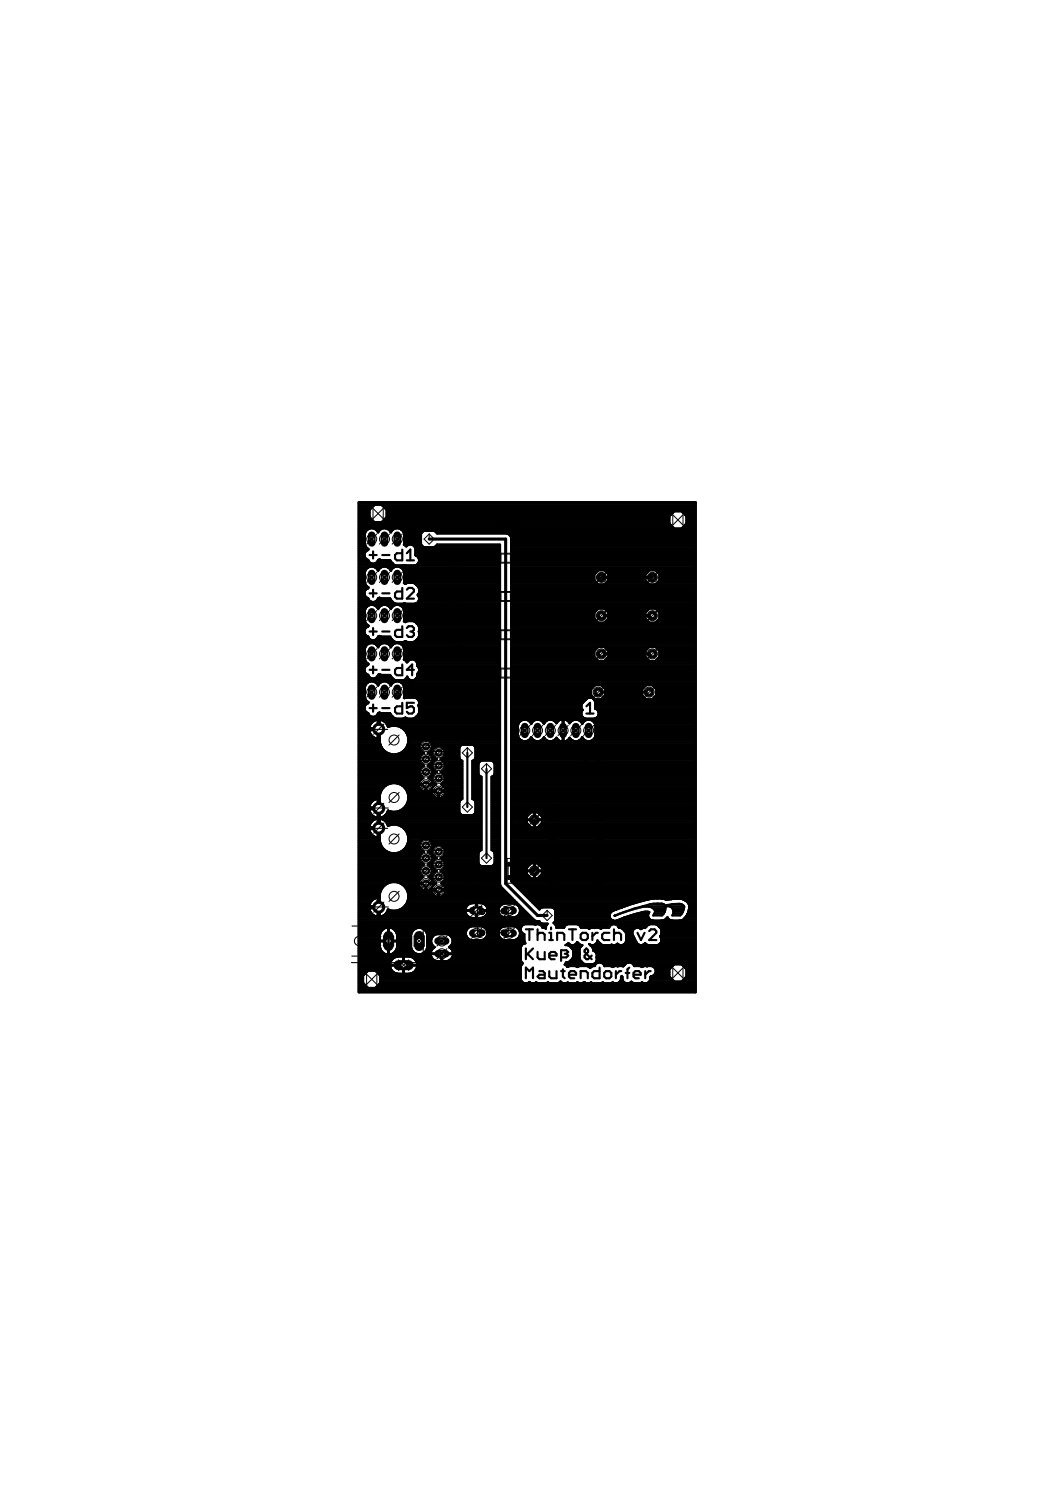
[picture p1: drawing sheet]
<svg xmlns="http://www.w3.org/2000/svg" width="210mm" height="297mm" viewBox="0 0 210 297" stroke-linecap="round" stroke-linejoin="round" font-family="sans-serif">
<defs><g id="words">
<g font-size="2">
<text x="93.5" y="181.9">4</text>
<text x="101.6" y="181.9">3</text>
<text x="93.5" y="186.2">2</text>
<text x="101.4" y="186.3">1</text>
</g>
</g></defs>
<g fill="#000" stroke="#000" stroke-width=".2">
<path d="M89.2 104.5h.5v.4h-.5zM89.2 112.1h.5v.5h-.5zM89.2 119.7h.5v.5h-.5zM91.2 105.4h.6v.5h-.6zM91.2 103.5h.6v.5h-.6zM91.2 113h.6v.5h-.6zM91.2 111.1h.6v.5h-.6zM91.2 118.8h.6v.4h-.6zM98.9 102.6h.8v1.7h-.8zM98.9 110.2h.8v1.7h-.8zM98.9 117.8h.8v1.7h-.8zM101.6 102.6h.7v1.7h-.7z"/>
<path d="M101.6 110.2h.7v1.7h-.7zM101.6 117.8h.7v1.7h-.7zM89.2 127.3h.5v.5h-.5zM89.2 134.9h.5v.5h-.5zM91.2 120.6h.6v.5h-.6zM91.2 128.3h.6v.4h-.6zM91.2 126.4h.6v.5h-.6zM91.2 135.9h.6v.5h-.6zM91.2 134h.6v.5h-.6zM98.9 125.4h.8v1.7h-.8zM98.9 133h.8v1.8h-.8zM101.6 125.4h.7v1.7h-.7z"/>
<path d="M101.6 133h.7v1.8h-.7zM109.3 159h1.5v.6h-1.5zM116.1 150.8h.7v1.7h-.7zM118.3 159h1.5v.6h-1.5zM118.7 150.8h.7v1.7h-.7zM92.4 177.4h1.1v.5h-1.1zM92.4 176.2h1.1v.5h-1.1zM92.4 174.9h1.1v.5h-1.1zM92.4 173.6h1.1v.5h-1.1zM97.5 173.6h1.1v.5h-1.1zM97.5 174.9h1.1v.5h-1.1zM97.5 176.2h1.1v.5h-1.1z"/>
<path d="M97.5 177.4h1.1v.5h-1.1zM101 174.2h1.7v.8h-1.7zM101 171.6h1.7v.7h-1.7zM109.3 175.5h1.5v.5h-1.5zM109.3 174.3h1.5v.5h-1.5zM109.3 173h1.5v.5h-1.5zM109.3 171.7h1.5v.6h-1.5zM109.3 170.5h1.5v.5h-1.5zM109.3 169.2h1.5v.5h-1.5zM109.3 167.9h1.5v.5h-1.5zM109.3 166.7h1.5v.5h-1.5zM109.3 165.4h1.5v.5h-1.5z"/>
<path d="M109.3 164.1h1.5v.5h-1.5zM109.3 162.9h1.5v.5h-1.5zM109.3 161.6h1.5v.5h-1.5zM109.3 160.3h1.5v.5h-1.5zM118.3 160.3h1.5v.5h-1.5zM118.3 161.6h1.5v.5h-1.5zM118.3 162.9h1.5v.5h-1.5zM118.3 164.1h1.5v.5h-1.5zM118.3 165.4h1.5v.5h-1.5zM118.3 166.7h1.5v.5h-1.5zM118.3 167.9h1.5v.5h-1.5zM118.3 169.2h1.5v.5h-1.5z"/>
<path d="M118.3 170.5h1.5v.5h-1.5zM118.3 171.7h1.5v.6h-1.5zM118.3 173h1.5v.5h-1.5zM118.3 174.3h1.5v.5h-1.5zM118.3 175.5h1.5v.5h-1.5z"/>
</g>
<g fill="none" stroke="#000" stroke-width=".2">
<path d="M89.8 103.3h1.3v2.8h-1.3zM89.8 110.9h1.3v2.8h-1.3zM89.8 118.5h1.3v2.9h-1.3zM98.1 102.4h5v2h-5zM98.1 110.1h5v1.9h-5zM98.1 117.7h5v2h-5zM99.7 104.2h1.9M99.7 102.6h1.9M99.7 111.9h1.9M99.7 110.2h1.9M99.7 119.5h1.9M99.7 117.9h1.9"/>
<path d="M89.8 126.1h1.3v2.9h-1.3zM89.8 133.8h1.3v2.8h-1.3zM98.1 125.3h5v2h-5zM98.1 132.9h5v2h-5zM99.7 127.1h1.9M99.7 125.5h1.9M99.7 134.7h1.9M99.7 133.1h1.9M115.3 150.7h4.9v2h-4.9zM116.8 150.9h1.9M116.8 152.5h1.9M100.9 170.8h2v4.9h-2z"/>
<path d="M101.1 172.3v1.9M102.7 172.3v1.9"/>
</g>
<path d="M93.6 173.4h3.8v4.8h-3.8zM96.9 173.4v4.8" fill="none" stroke="#000" stroke-width=".21"/>
<path d="M85.4 107.3h15.2v68.5l6.4 6.3h1.9M119 137.7h1.2M119.7 122.5h1.1M119.7 130.1h1.1M128 137.7h1.2M128.7 122.5h1.1M128.7 130.1h1.1" fill="none" stroke="#000" stroke-width=".61"/>
<g fill="none" stroke="#000" stroke-width=".42">
<path d="M71.4 99.9h67v97.5h-67zM71.4 117h1.9M71.4 103.9h61.8M71.4 106.2h1.2M71.4 108.4h1.2M71.4 112.1h6.8M71.4 112.5h28.1M71.4 116.3h1.3M71.4 119.6h2.3M71.4 119.3h1.9M71.4 118.9h1.5M71.4 118.5h1.2"/>
<path d="M71.4 118.1h1.1M71.4 117.8h1.1M71.4 117.4h1.3M71.4 116.6h1.6M71.4 115.9h1.2M71.4 115.5h1.2M71.4 115.1h1.2M71.4 114.8h1.2M71.4 114.4h1.2M71.4 114h1.2M71.4 113.6h1.3M71.4 113.3h1.5"/>
<path d="M71.4 112.9h1.9M71.4 111.8h2M71.4 111.4h1.8M71.4 111h1.3M71.4 110.6h1.1M71.4 110.3h1.1M71.4 109.9h1.2M71.4 109.5h1.6M71.4 109.2h1.8M71.4 108.8h1.4M71.4 108h1.2M71.4 107.7h1.2"/>
<path d="M71.4 107.3h1.2M71.4 106.9h1.2M71.4 106.5h1.2M71.4 105.8h1.4M71.4 105.4h1.7M71.4 105h62.6M71.4 104.6h62.3M71.4 104.3h61.9M71.4 103.5h2.7M71.4 103.2h2.4M71.4 102.8h2.1M71.4 102.4h2.1"/>
<path d="M71.4 102h2.1M71.4 101.7h2.1M71.4 101.3h2.3M71.4 100.9h2.7M71.4 100.5h3M71.4 100.2h67M72.5 110.6l.2 .4M72.6 115.9v-2.1a1.38 1.38 0 0 1 1.2-1.1 1.38 1.38 0 0 1 1.4 .9 1.36 1.36 0 0 1 1.3-.9 1.36 1.36 0 0 1 1.3 .9 1.38 1.38 0 0 1 1.4-.9 1.38 1.38 0 0 1 1.2 1.1v2.1M72.6 115.9l.2 .5 .5 .5v.2a1.03 1.03 0 0 0-.8 .8 1.03 1.03 0 0 0 .4 1M72.7 111l.6 .4 .4 .6 .3 .1M72.8 108.8l.4 .4M72.9 118.9l.4 .1a1.02 1.02 0 0 0 .9 .8 1.02 1.02 0 0 0 1-.8l.3-.1 .4 .2h1.7l.4 .5"/>
<path d="M73.2 109.2h.1v.2a1.02 1.02 0 0 0-.8 1.2M73.5 118h1.5M73.5 110.4h1.5M74.2 109.7v1.4M74.2 117.3v1.4M74.4 112.1l.4-.1 .4-.6 .3-.1 .4 .1h1.7l.8 1 .4 .1M74.5 103.9l-1-1v-1.4l1-1h1.4l1 1v1.4l-1 1M74.6 112.9h1.2M74.7 119.6h3.3M74.8 105.4h.8M75 111.8h2.8M75.1 113.3h.3"/>
<path d="M75.1 119.3h2.6M75.1 105.8h.2M75.2 111.4h.6M76 100.5h62.4M76.1 118h1.4M76.1 110.4h1.4M76.3 103.5h56.9M76.4 100.9h62M76.7 103.2h56.5M76.8 101.3h61.6M76.9 102.8h56.3M76.9 102.4h56.6"/>
<path d="M76.9 102h57M76.9 101.7h61.5M77.2 112.9h1.2M77.3 105.4h.9M77.6 113.3h.3M77.7 105.8h.1M78 112h.1M78.1 112.1h.1M79.7 112.9h19.8M79.9 105.4h58.5M80 109.3v2.2h-1l-.4-.4v-.7l.4-.3h1M80 117v2.1h-1l-.4-.4v-.7l.4-.3h1"/>
<path d="M80.1 113.3h19.4M80.2 112.5l.3-.1 .2 .1M80.2 105.8h3.9M80.3 113.6h19.2M80.4 106.2h3.4M80.4 108.4h.9M80.4 115.9l-.1 .1 .4 .2 .4-.2h1.1a1.61 1.61 0 0 1 1 2.3l-.1 .1 .1 .1M80.4 115.9h19.1M80.4 115.5h19.1M80.4 115.1h19.1M80.4 114.8h19.1M80.4 114.4h19.1"/>
<path d="M80.4 114h19.1M80.4 108h3.4M80.4 107.7h3.4M80.4 107.3h3.4M80.4 106.9h3.4M80.4 106.5h3.4M80.9 117.3l.4-.3h.7l.4 .3v.4l-1.5 1.4h1.5M80.9 111.5h1.5M80.9 110.1l.7-.8v2.2M81.3 108.4l-.5 .3-.5-.3 .1-2.2a1.38 1.38 0 0 0-1.2-1.1 1.38 1.38 0 0 0-1.4 .9 1.36 1.36 0 0 0-1.3-.9 1.36 1.36 0 0 0-1.3 .9 1.38 1.38 0 0 0-1.4-.9 1.38 1.38 0 0 0-1.2 1.1v2.1l.2 .5M81.3 108.4a.97 .97 0 0 1 1.2 .4M82 108.4h1.8"/>
<path d="M82.5 108.8l.2 .4M82.5 108.8h1.7M82.7 109.2v1.3a1.03 1.03 0 0 1 .7 1 1.03 1.03 0 0 1-.8 1M82.7 110.3h16.8M82.7 109.9h16.8M82.7 109.5h16.8M82.7 109.2h16.8M82.7 116.3h16.8M82.9 116.4h.1M83 110.6h16.5M83.1 116.6h16.4M83.1 112.1h16.4"/>
<path d="M83.2 118.5h16.3M83.2 118.5l.2 .4M83.2 119.6h16.3M83.3 118.1h16.2M83.3 111h16.2M83.3 117h16.2M83.3 111.8h16.2M83.4 118.9a1.03 1.03 0 0 1-.8 1.2l-2.1-.1-1.7 .1-.8-.5M83.4 119.3h16.1M83.4 118.9h16.1M83.4 117.8h16.1M83.4 117.4h16.1"/>
<path d="M83.4 111.4h16.1M84.1 105.7l.3-.1h1.9l.6 .5 51.5 .1M84.1 105.7l-.3 .6v1.9l.1 .3 .5 .4h1.9l.6-.5M86.6 108.8h12.9M86.7 105.8h51.7M86.9 108.4h12.6v67.6l.2 .4 6.6 6.7 1 .2 .6 .5h1.1l-.4 .5v.5l-.7-.2-.4-.6M100.8 106.1l.8 .5 .1 .4v68.3l5.6 5.7 .3-.3M101.5 106.5h36.9M101.7 106.9h36.7M101.7 117h36.7M101.7 108.4h36.7M101.7 112.1h36.7"/>
<path d="M101.7 112.5h36.7M101.7 116.3h36.7M101.7 119.6h36.7M101.7 119.3h36.7M101.7 118.9h36.7M101.7 118.5h36.7M101.7 118.1h36.7M101.7 117.8h36.7M101.7 117.4h36.7M101.7 116.6h36.7M101.7 115.9h17M101.7 115.5h16.6"/>
<path d="M101.7 115.1h16.5M101.7 114.8h16.5M101.7 114.4h16.5M101.7 114h16.8M101.7 113.6h17.2M101.7 113.3h36.7M101.7 112.9h36.7M101.7 111.8h36.7M101.7 111.4h36.7M101.7 111h36.7M101.7 110.6h36.7M101.7 110.3h36.7"/>
<path d="M101.7 109.9h36.7M101.7 109.5h36.7M101.7 109.2h36.7M101.7 108.8h36.7M101.7 108h36.7M101.7 107.7h36.7M101.7 107.3h36.7M119.1 116.3l-.9-.9v-1.1l.9-.8h1.1l.9 .8v1.1l-.9 .9M120.4 113.6h8.6M120.6 115.9h8.2M120.8 114h7.9M121 115.5h7.5"/>
<path d="M121.1 115.1h7.3M121.1 114.8h7.3M121.1 114.4h7.3M129.2 116.3l-.8-.9v-1.1l.8-.8h1.2l.8 .8v1.1l-.8 .9M130.6 113.6h7.8M130.8 115.9h7.6M130.9 114h7.5M131.1 115.5h7.3M131.2 115.1h7.2M131.2 114.8h7.2M131.2 114.4h7.2M135.7 105h2.7"/>
<path d="M135.9 102h2.5M136.1 104.6h2.3M136.3 102.4h2.1M136.5 104.3h1.9M136.6 103.9h1.8M136.6 103.5h1.8M136.6 103.2h1.8M136.6 102.8h1.8M71.4 125.6h1.1M71.4 126.7h1.9M71.4 139.1h1.3M71.4 120.4h2.2"/>
<path d="M71.4 124.1h1.5M71.4 135h6.8M71.4 135.4h28.1M71.4 131.2h1.2M71.4 139.8h1.9M71.4 139.5h1.6M71.4 138.7h1.2M71.4 138.4h1.2M71.4 138h1.2M71.4 137.6h1.2M71.4 137.2h1.2M71.4 136.9h1.2"/>
<path d="M71.4 136.5h1.3M71.4 136.1h1.5M71.4 135.7h1.9M71.4 134.6h2M71.4 134.2h1.8M71.4 133.9h1.3M71.4 133.5h1.1M71.4 133.1h1.1M71.4 132.7h1.2M71.4 132.4h1.6M71.4 132h1.8M71.4 131.6h1.4"/>
<path d="M71.4 130.9h1.2M71.4 130.5h1.2M71.4 130.1h1.2M71.4 129.8h1.2M71.4 129.4h1.2M71.4 129h1.2M71.4 128.6h1.4M71.4 128.2h1.7M71.4 127.9h28.1M71.4 127.5h6.9M71.4 127.1h2.2M71.4 126.4h1.4"/>
<path d="M71.4 126h1.2M71.4 125.2h1.2M71.4 124.9h1.5M71.4 124.5h1.9M71.4 123.8h1.3M71.4 123.4h1.2M71.4 123h1.2M71.4 122.6h1.2M71.4 122.3h1.2M71.4 121.9h1.2M71.4 121.5h1.2M71.4 121.1h1.3"/>
<path d="M71.4 120.8h1.6M71.4 120h7.1M72.6 138.7v-2a1.38 1.38 0 0 1 1.2-1.1 1.38 1.38 0 0 1 1.4 .8 1.35 1.35 0 0 1 1.3-.9 1.35 1.35 0 0 1 1.3 .9 1.38 1.38 0 0 1 1.4-.9 1.38 1.38 0 0 1 1.2 1.2v2M72.6 138.7l.2 .6 .5 .4v.2a1.02 1.02 0 0 0-.8 1 1.02 1.02 0 0 0 .8 1 1.02 1.02 0 0 0 .9 .7 1.02 1.02 0 0 0 1-.7l.3-.1 .4 .1h1.7l.8 .9 .4 .2h1.4l.5-.3 .4 .3h1.1a1.98 1.98 0 0 0 1.2-2.3l-.2-.3a1.01 1.01 0 0 0-.6-1.6l-2.1 .1-.1-.2M72.7 133.8l.6 .5 .4 .6 .3 .1M72.8 120.9a1.38 1.38 0 0 1 2.4 .3 1.36 1.36 0 0 1 1.3-.9 1.36 1.36 0 0 1 1.3 .9 1.38 1.38 0 0 1 1.4-.9 1.38 1.38 0 0 1 1.2 1.2l-.1 2.1 .4 .2 .4-.2h1.1a1.58 1.58 0 0 1 1.1 2l.1 .2a1.62 1.62 0 0 1-1.2 1.9h-1.1l-.4-.2-.5 .2h-1.4l-.4-.1-.8-.9h-1.7l-.4-.2-.3 .1a1.02 1.02 0 0 1-1 .8 1.02 1.02 0 0 1-.9-.8 1.02 1.02 0 0 1-.8-.9 1.02 1.02 0 0 1 .8-1v-.2l-.5-.5-.2-.5v-2zM72.8 131.6l.4 .4M73.2 132l.1 .1v.2a1 1 0 0 0-.6 1.5M73.5 133.3h1.5M73.5 125.6h1.5M74.2 124.9v1.5M74.2 132.6v1.4"/>
<path d="M74.3 120.4h1.8M74.4 135l.4-.1 .4-.6 .3-.2 .4 .2h1.7l.4 .6 .8 .5M74.6 135.7h1.2M74.8 128.2h.8M74.9 127.1h3M74.9 120.8h.6M75 134.6h2.8M75.1 136.1h.3M75.1 128.6h.2M75.2 126.7h2.5M75.2 121.1h.1M75.3 134.2h.5"/>
<path d="M76.1 133.3h1.4M76.1 125.6h1.4M76.9 120.4h1.8M77.1 135.7h1.3M77.3 128.2h.9M77.5 120.8h.6M77.6 136.1h.3M77.7 128.6h.2M77.7 121.1h.1M79.4 120.4h20.1M79.7 135.7h19.8M79.9 128.2h19.6"/>
<path d="M80 120.8h19.5M80 124.6v2.1h-1l-.4-.3v-.8l.4-.3h1M80 132.2v2.1h-1l-.4-.3v-.7l.4-.4h1M80 139.8v2.2h-1l-.4-.4v-.7l.4-.4h1M80.1 136.1h19.4M80.2 128.6h19.3M80.3 121.1h19.2M80.3 136.5h19.2M80.3 131.2l.1-2.1a1.39 1.39 0 0 0-1.2-1.1 1.39 1.39 0 0 0-1.4 .8 1.36 1.36 0 0 0-1.3-.9 1.36 1.36 0 0 0-1.3 .9 1.38 1.38 0 0 0-1.4-.9 1.38 1.38 0 0 0-1.2 1.2v2l.2 .5M80.3 131.2l.6 .4M80.3 131.2h1.4M80.4 129h19.1"/>
<path d="M80.4 138.7h19.1M80.4 138.4h19.1M80.4 138h19.1M80.4 137.6h19.1M80.4 137.2h19.1M80.4 136.9h19.1M80.4 130.9h19.1M80.4 130.5h19.1M80.4 130.1h19.1M80.4 129.8h19.1M80.4 129.4h19.1M80.4 123.4h19.1"/>
<path d="M80.4 123h19.1M80.4 122.6h19.1M80.4 122.3h19.1M80.4 121.9h19.1M80.4 121.5h19.1M80.6 123.8h.1M80.8 135h.4M80.9 131.6l.1 .2a1.15 1.15 0 0 1 1.6-.5l.3 .3M80.9 131.6h.3M80.9 124.9l.4-.3h.7l.4 .3v.4l-.4 .3M81 134.6l.4 .6 .4 .2M81 134.6l-.4 .6-.4 .2"/>
<path d="M81 134.6h.1M81.6 125.6h.4M82 125.6l.4 .4v.4l-.4 .3h-.7l-.4-.3M82.3 131.2h17.2M82.4 133.3h-1.5l1.1-1.1v2.1M82.4 139.8h-1.5v1.1l.7-.4h.4l.4 .4v.7l-.4 .4h-.7l-.4-.4M82.6 123.8h16.9M82.7 127.5h16.8M82.8 135h16.7M82.8 120h16.7M82.8 131.6h16.7M82.9 124h.1"/>
<path d="M82.9 131.6l.1 .4M82.9 124.1h16.6M83 134.6h16.5M83 132v.5a.99 .99 0 0 1 .2 1.3M83 134.2h16.5M83 132.4h16.5M83 132h16.5M83 127.1h16.5M83.1 139.1h16.4M83.2 133.9h16.3M83.2 133.8l-.2 .2a1.07 1.07 0 0 1-.8 1.4M83.2 132.7h16.3"/>
<path d="M83.3 124.5h16.2M83.3 126.7h16.2M83.3 139.5h16.2M83.3 125.6h16.2M83.4 139.8h16.1M83.4 133.5h16.1M83.4 133.1h16.1M83.4 126.4h16.1M83.4 126h16.1M83.4 125.2h16.1M83.4 124.9h16.1M101.7 125.6h36.7"/>
<path d="M101.7 126.7h36.7M101.7 139.1h15M101.7 120.4h36.7M101.7 124.1h36.7M101.7 135h36.7M101.7 135.4h36.7M101.7 131.2h17.1M101.7 139.8h14.2M101.7 139.5h14.6M101.7 138.7h16.3M101.7 138.4h16M101.7 138h15.9"/>
<path d="M101.7 137.6h15.9M101.7 137.2h15.9M101.7 136.9h16.2M101.7 136.5h16.6M101.7 136.1h36.7M101.7 135.7h36.7M101.7 134.6h36.7M101.7 134.2h36.7M101.7 133.9h36.7M101.7 133.5h36.7M101.7 133.1h36.7M101.7 132.7h36.7"/>
<path d="M101.7 132.4h36.7M101.7 132h36.7M101.7 131.6h36.7M101.7 130.9h16.7M101.7 130.5h16.5M101.7 130.1h16.5M101.7 129.8h16.5M101.7 129.4h16.7M101.7 129h17M101.7 128.6h36.7M101.7 128.2h36.7M101.7 127.9h36.7"/>
<path d="M101.7 127.5h36.7M101.7 127.1h36.7M101.7 126.4h36.7M101.7 126h36.7M101.7 125.2h36.7M101.7 124.9h36.7M101.7 124.5h36.7M101.7 123.8h17.2M101.7 123.4h16.9M101.7 123h16.5M101.7 122.6h16.5M101.7 122.3h16.5"/>
<path d="M101.7 121.9h16.6M101.7 121.5h16.9M101.7 121.1h17.3M101.7 120.8h36.7M101.7 120h36.7M116.5 139.3h.1M118.1 139.1h20.3M118.3 139.5a1.02 1.02 0 0 0-1.5-.5l-1 1a.96 .96 0 0 0 .2 1.2l-.2 .2M118.3 139.5l.1 1.5a1.03 1.03 0 0 1 .7 1 1.03 1.03 0 0 1-.8 1h-1.8a1.05 1.05 0 0 1-.7-1.6M118.3 139.5h20.1M118.4 139.8h20M118.4 139.1l-.8-.8v-1.2l.8-.8h1.2l.8 .8v1.2l-.8 .8"/>
<path d="M119.8 136.5h8.6M120 138.7h8.2M120.1 136.9h7.9M120.3 121.1h8.9M120.4 138.4h7.4M120.4 123.8h8.7M120.4 138h7.4M120.4 137.6h7.4M120.4 137.2h7.4M120.5 131.2h8.4M120.5 129h8.4M120.7 121.5h8.1"/>
<path d="M120.7 123.4h8M120.9 130.9h7.7M120.9 129.4h7.6M121 121.9h7.4M121.1 130.5h7.3M121.1 130.1h7.3M121.1 129.8h7.3M121.1 123h7.3M121.1 122.6h7.3M121.1 122.3h7.3M128.6 139.1l-.8-.8v-1.2l.8-.8h1.2l.8 .8v1.2l-.8 .8M129.9 136.5h8.5"/>
<path d="M130.1 138.7h8.3M130.3 136.9h8.1M130.5 121.1h7.9M130.5 138.4h7.9M130.5 123.8h7.9M130.6 138h7.8M130.6 137.6h7.8M130.6 137.2h7.8M130.6 131.2h7.8M130.7 129h7.7M130.8 121.5h7.6M130.9 123.4h7.5"/>
<path d="M131 130.9h7.4M131.1 129.4h7.3M131.2 121.9h7.2M131.2 130.5h7.2M131.2 130.1h7.2M131.2 129.8h7.2M131.2 123h7.2M131.2 122.6h7.2M131.2 122.3h7.2M71.4 148.5h4.4M71.4 159.7h2.4M71.4 159.3h2.8"/>
<path d="M71.4 159h3.6M71.4 158.6h4.1M71.4 158.2h4.2M71.4 157.8h4.3M71.4 157.5h4.4M71.4 157.1h4.6M71.4 156.7h4.9M71.4 156.3h5.4M71.4 156h6.1M71.4 155.6h12M71.4 155.2h12.3M71.4 154.8h12.8"/>
<path d="M71.4 154.5h12.4M71.4 154.1h12.1M71.4 153.7h12M71.4 153.3h12M71.4 153h12.2M71.4 152.6h12.5M71.4 152.2h12.8M71.4 151.8h12.3M71.4 151.5h12.1M71.4 151.1h12M71.4 150.7h12.1M71.4 150.3h12.2"/>
<path d="M71.4 150h6.2M71.4 149.6h5.4M71.4 149.2h4.9M71.4 148.8h4.7M71.4 148.1h4.3M71.4 147.7h4.2M71.4 147.3h4.1M71.4 147h4.1M71.4 146.6h2.8M71.4 146.2h2.5M71.4 145.8h2.2M71.4 145.5h2.1"/>
<path d="M71.4 145.1h3.8M71.4 144.7h2.1M71.4 144.4h2.2M71.4 144h2.4M71.4 143.6h2.8M71.4 143.2h3.6M71.4 142.9h7.1M71.4 142.5h2.3M71.4 142.1h1.9M71.4 141.7h1.5M71.4 141.4h1.2M71.4 141h1.1"/>
<path d="M71.4 140.6h1.1M71.4 140.2h1.3M73.5 140.9h1.5M74.2 140.2v1.4M74.8 142.5h3.2M75.1 142.1h2.6M75.2 159.7h.3M75.2 159.3h.3M75.2 146.6h.3M75.2 146.2h.3M75.2 145.8h.3M75.2 145.5h.3"/>
<path d="M75.2 144.7h.3M75.2 144.4h.3M75.2 144h.3M75.2 143.6h.3M75.2 143.2h.3M75.5 147h.1M75.5 158.9l-.3 .1M75.8 143.2h23.7M76.1 140.9h1.4M76.5 143.6h23M76.9 144h22.6M76.9 144l.3 .7a2.87 2.87 0 0 1 3.9 1.6 2.87 2.87 0 0 1-2.1 3.8 2.87 2.87 0 0 1-3.5-2.5v-2.3h-2a1.91 1.91 0 0 0 1.7 1.7v-3.8a1.92 1.92 0 0 0-1.7 1.5"/>
<path d="M76.9 144l-.5-.5-.9-.3v1.7h-2v-.2M77.1 144.4h22.4M79.2 150h4.8M79.3 156h4M79.7 144.7h19.8M80 149.6h4M80.1 156.3h3.3M80.3 145.1h19.2M80.4 149.2h3.2M80.5 156.7h3M80.5 142.9h.3M80.6 145.5h18.9"/>
<path d="M80.8 148.8h2.7M80.8 157.1h2.9M80.9 145.8h18.6M81 148.5h2.4M81 157.5h3.3M81.1 159.7h10.3M81.1 146.2h18.4M81.1 157.8h4.8M81.1 148.1h2.4M81.2 159.3h10.3M81.2 146.6h18.3M81.2 158.2h4.9"/>
<path d="M81.2 147.7h2.5M81.2 159h10.8M81.2 158.6h5.3M81.2 147.3h2.9M81.2 147h18.3M82.5 142.9h17M82.9 142.5h16.6M83.2 142.1h16.3M83.3 140.2h16.2M83.3 156.1h2.8M83.3 140.6h16.2M83.4 141.7h16.1"/>
<path d="M83.4 141.4h16.1M83.4 141h16.1M83.4 153.3a1.23 1.23 0 0 0 .9 1.5l-.5 .2-.4 .6M83.4 155.6a1.41 1.41 0 0 0 1.3 1.9 1.41 1.41 0 0 0 1.3-1.9M84.7 156.1v1.4M84.7 157.5h.1M84.7 157.1h.1M84.7 156.7h.1M84.7 156.3h.1M84.8 156.1v1.4M85.2 157.5h.7M85.3 154.8h.7"/>
<path d="M85.3 152.2h.7M85.4 147.3h14.1M85.5 149.9a1.32 1.32 0 0 1 .6 1.4 1.32 1.32 0 0 1-1 1l.8 .5 .1 .5M85.5 149.9l-.4-.1a1.33 1.33 0 0 0 .7-2.1 1.33 1.33 0 0 0-2.1 0 1.33 1.33 0 0 0 .7 2.1 1.31 1.31 0 0 0-1 1.2 1.31 1.31 0 0 0 1 1.3l-.8 .5-.2 .5M85.5 150h.5M85.5 149.6h.5M85.6 152.6h.4M85.7 154.5h.3M85.8 157.1h.1M85.8 151.8h.3M85.8 147.7h13.7M85.8 155.2h.2"/>
<path d="M85.9 149.2h.2M85.9 157.5a1.41 1.41 0 0 0 1.4 1.3 1.41 1.41 0 0 0 1.4-1.3M85.9 157.4h2.8M85.9 150.3h.2M85.9 153h.2M85.9 157.1v.4M86 154.1h.2M86 151.5h.3M86 148.1h13.5M86 156.7h.1M86 150.7h.4M86 148.8h.4"/>
<path d="M86 153.3a1.23 1.23 0 0 1-.8 1.5l.5 .2 .3 .6M86 148.5h5.5M86 155.6h.2M86 153.7h.6M86 153.3h.5M86 151.1h.8M86.1 156.3h.2M86.1 156h.4M86.2 155.6l.4 .4M86.4 156.3l-.5 .8M86.6 156l.2 .1-.4 .2M87 148.5a1.33 1.33 0 0 0-1 1.2 1.33 1.33 0 0 0 .9 1.3 1.31 1.31 0 0 0-.9 1.3 1.31 1.31 0 0 0 .9 1.3 1.31 1.31 0 0 0-.7 2"/>
<path d="M87.3 157.4v1.4M87.3 158.6h.1M87.3 158.2h.1M87.3 157.8h.1M87.3 157.5h.1M87.5 148.5a1.33 1.33 0 0 1 1.1 1.2 1.33 1.33 0 0 1-1 1.3 1.31 1.31 0 0 1 1 1.3 1.31 1.31 0 0 1-1 1.3l.4 .1 .4 .4M87.7 151.1h3.8M87.9 153.7h4.1M88 156l-.2 .1a1.4 1.4 0 0 1 .9 1.4M88 158.6h4M88 156h4M88.1 153.3h3.9"/>
<path d="M88.2 150.7h3.2M88.2 148.8h3.2M88.2 156.3h3.8M88.3 151.5h3.7M88.4 154.1h3.6M88.4 155.6l-.4 .4M88.4 154.1l.2 .5-.2 1M88.4 155.6h3.6M88.4 158.2h3.6M88.4 153h3.6M88.5 150.3h2.9M88.5 149.2h2.9"/>
<path d="M88.5 151.8h3.5M88.5 156.7h3.5M88.5 155.2h3.5M88.5 154.5h3.5M88.6 154.8h3.4M88.6 152.6h3.4M88.6 152.2h3.4M88.6 150h2.8M88.6 149.6h2.8M88.6 157.8h3.4M88.7 157.1h3.3M88.7 157.5h3.3"/>
<path d="M91.4 148.8l.3-.5 .3-.1h2l.3 .1 .3 .5M91.4 148.8v1.9l.1 .3 .5 .4v7.6M92 159l-.5 .3-.1 .3v1.9l.1 .3 .5 .4h2l.5-.4 .1-.3v-1.9l-.1-.3M93 149.8v10.8M94 159l.5 .3M94 159h1.8M94 158.6h1.8M94 158.2h1.8M94 157.8h1.8M94 157.5h1.8M94 157.1h1.8M94 156.7h1.8"/>
<path d="M94 156.3h1.8M94 156h1.8M94 155.6h1.8M94 155.2h1.8M94 154.8h1.8M94 154.5h1.6M94 154.1h1.2M94 153.7h1.2M94 153.3h1.2M94 153h1.2M94 152.6h1.2M94 152.2h1.2"/>
<path d="M94 151.8h1.2M94 151.5h1.5M94.4 148.5h5.1M94.4 151.1h5.1M94.5 159.3h1.3M94.6 148.8v1.9l-.3 .6-.3 .1v7.6M94.6 159.7h1.2M94.6 150.7h4.9M94.6 150.3h4.9M94.6 150h4.9M94.6 149.6h4.9M94.6 149.2h4.9"/>
<path d="M94.6 148.8h4.9M95.5 151.4l.3-.1h2l.3 .1M95.5 151.4l-.3 .6v1.9l.3 .6h.3v14.6l-.3 .1-.3 .6v1.9M96.8 153v17.7M97.8 159.7h1.7M97.8 159.3h1.7M97.8 159h1.7M97.8 158.6h1.7M97.8 158.2h1.7M97.8 157.8h1.7M97.8 157.5h1.7M97.8 157.1h1.7"/>
<path d="M97.8 156.7h1.7M97.8 156.3h1.7M97.8 156h1.7M97.8 155.6h1.7M97.8 155.2h1.7M97.8 154.8h1.7M98 154.5h1.5M98.1 151.4l.3 .6v1.9l-.3 .6h-.3v14.6l.5 .4 .1 .3v1.9M98.1 151.5h1.4M98.3 154.1h1.2M98.4 151.8h1.1M98.4 153.7h1.1"/>
<path d="M98.4 153.3h1.1M98.4 153h1.1M98.4 152.6h1.1M98.4 152.2h1.1M101.7 148.5h36.7M101.7 159.7h36.7M101.7 159.3h36.7M101.7 159h36.7M101.7 158.6h36.7M101.7 158.2h36.7M101.7 157.8h36.7M101.7 157.5h36.7"/>
<path d="M101.7 157.1h36.7M101.7 156.7h36.7M101.7 156.3h36.7M101.7 156h36.7M101.7 155.6h36.7M101.7 155.2h36.7M101.7 154.8h36.7M101.7 154.5h36.7M101.7 154.1h36.7M101.7 153.7h36.7M101.7 153.3h36.7M101.7 153h36.7"/>
<path d="M101.7 152.6h36.7M101.7 152.2h36.7M101.7 151.8h36.7M101.7 151.5h36.7M101.7 151.1h36.7M101.7 150.7h36.7M101.7 150.3h36.7M101.7 150h36.7M101.7 149.6h36.7M101.7 149.2h36.7M101.7 148.8h36.7M101.7 148.1h36.7"/>
<path d="M101.7 147.7h36.7M101.7 147.3h2.2M101.7 147h1.7M101.7 146.6h1.4M101.7 146.2h1.3M101.7 145.8h1.3M101.7 145.5h1.3M101.7 145.1h1.3M101.7 144.7h1.3M101.7 144.4h1.3M101.7 144h1.5M101.7 143.6h1.7"/>
<path d="M101.7 143.2h2.4M101.7 142.9h14.5M101.7 142.5h14.1M101.7 142.1h14M101.7 141.7h14M101.7 141.4h14.1M101.7 141h14.1M101.7 140.6h14M101.7 140.2h14M104.8 143.2h1.8M105 147.3h1.4M105.4 143.6h.6"/>
<path d="M105.5 147h.4M105.6 144h.1M107.3 143.2h1.9M107.5 147.3h1.4M107.9 143.6h.6M108 147h.4M108.2 144h.1M109.8 143.2h1.6M110 147.3h1.3M110.5 143.6h.4M110.6 147h.2M110.9 143.6l-.2 .3a1.34 1.34 0 0 0-1.3-.7 1.34 1.34 0 0 0-1.2 .9 1.35 1.35 0 0 0-1.2-.9 1.35 1.35 0 0 0-1.3 .9 1.38 1.38 0 0 0-1.4-.9 1.38 1.38 0 0 0-1.3 1.1v2.1a1.38 1.38 0 0 0 1.3 1.1 1.38 1.38 0 0 0 1.4-.9 1.36 1.36 0 0 0 1.3 .9 1.36 1.36 0 0 0 1.2-.9 1.35 1.35 0 0 0 1.2 .9 1.35 1.35 0 0 0 1.3-.8l.6 .7 .7 .2v-2.2h.1v2.2a1.44 1.44 0 0 0 1.2-.9 1.37 1.37 0 0 0 1.3 .8 1.37 1.37 0 0 0 1.2-.9 1.37 1.37 0 0 0 1.5 .9 1.37 1.37 0 0 0 1.2-1.1v-2.1a1.36 1.36 0 0 0-1.3-1.1 1.36 1.36 0 0 0-1.4 .9 1.36 1.36 0 0 0-1.2-.9 1.36 1.36 0 0 0-1.3 .7l-.1-.3"/>
<path d="M110.9 143.6l.6-.4 .5-.1v2.2h.1v-2.2l.5 .1 .6 .4M112 147.3h.1M112 147h.1M112 146.6h.1M112 146.2h.1M112 145.8h.1M112 145.5h.1M112 145.1h.1M112 144.7h.1M112 144.4h.1M112 144h.1M112 143.6h.1"/>
<path d="M112 143.2h.1M112.6 143.2h1.6M112.8 147.3h1.2M113.1 143.6h.5M113.2 147h.3M114.9 143.2h1.9M115.1 147.3h1.4M115.5 143.6h.6M115.6 147h.5M115.8 144h.1M116.7 142h1.4M116.7 140.5l.7-.7v2.2"/>
<path d="M117.5 143.2h20.9M117.7 147.3h20.7M118.1 143.6h20.3M118.2 147h20.2M118.3 144h20.1M118.4 146.6h20M118.4 141h20M118.4 140.6h20M118.4 140.2h20M118.5 146.2h19.9M118.5 145.8h19.9M118.5 145.5h19.9"/>
<path d="M118.5 145.1h19.9M118.5 144.7h19.9M118.5 144.4h19.9M118.6 142.9h19.8M118.9 141.4h19.5M119 142.5h19.4M119.1 142.1h19.3M119.1 141.7h19.3M71.4 179.9h2.2M71.4 161.6h2.2M71.4 178.8h3.1M71.4 175.8h5.7"/>
<path d="M71.4 179.6h2.3M71.4 179.2h2.6M71.4 178.4h4.1M71.4 178.1h4.1M71.4 177.7h4.2M71.4 177.3h4.3M71.4 176.9h4.5M71.4 176.6h4.8M71.4 176.2h5.1M71.4 175.4h12M71.4 175h12.1M71.4 174.7h12.5"/>
<path d="M71.4 174.3h12.5M71.4 173.9h12.2M71.4 173.6h12.1M71.4 173.2h12M71.4 172.8h12.1M71.4 172.4h12.3M71.4 172.1h12.8M71.4 171.7h12.5M71.4 171.3h12.2M71.4 170.9h12M71.4 170.6h12M71.4 170.2h12.1"/>
<path d="M71.4 169.8h12.4M71.4 169.4h5.7M71.4 169.1h5.1M71.4 168.7h4.8M71.4 168.3h4.5M71.4 167.9h4.3M71.4 167.6h4.2M71.4 167.2h4.1M71.4 166.8h4.1M71.4 166.5h3.1M71.4 166.1h2.6M71.4 165.7h2.3"/>
<path d="M71.4 165.3h2.2M71.4 164.2h2.1M71.4 163.8h2.3M71.4 163.4h2.6M71.4 163.1h3.1M71.4 162.7h24.4M71.4 162.3h2.8M71.4 161.9h2.4M71.4 161.2h2.1M71.4 160.8h3.8M71.4 160.4h2.1M71.4 160.1h2.2"/>
<path d="M73.5 164.6a1.85 1.85 0 0 1 1.7-1.7v3.7a1.92 1.92 0 0 1-1.6-1.2M73.5 165l.1 .4M73.5 160.4a1.86 1.86 0 0 1 1.7-1.5v3.8a1.92 1.92 0 0 1-1.7-1.5M73.5 160.4v.2h2v-2.3a2.87 2.87 0 0 1 3.5-2.5 2.87 2.87 0 0 1 2.1 3.8 2.87 2.87 0 0 1-3.9 1.6 1.9 1.9 0 0 1-1.7 1.5v-1.7h-2v.2M73.6 179.9l-.1 .4M74.5 178.8l.7-.2v3.8a1.85 1.85 0 0 1-1.7-1.7M74.5 178.8l-.6 .4-.3 .7M75.2 179.9h.3M75.2 161.6h.3M75.2 178.8h.3M75.2 179.6h.3M75.2 179.2h.3"/>
<path d="M75.2 166.5h.3M75.2 166.1h.3M75.2 165.7h.3M75.2 165.3h.3M75.2 164.2h.3M75.2 163.8h.3M75.2 163.4h.3M75.2 163.1h.3M75.2 162.3h.3M75.2 161.9h.3M75.2 161.2h.3M75.2 160.4h.3"/>
<path d="M75.2 160.1h.3M75.5 178.6h.1M75.5 166.6l.1 .1M76.2 163l-.7-.1v1.7h-4.1M76.2 163l.6 .5 .4 .8a2.87 2.87 0 0 1 3.9 1.7 2.87 2.87 0 0 1-2.1 3.7 2.87 2.87 0 0 1-3.5-2.4v-2.3h-4.1M76.2 163.1h19.6M76.5 162.3h19.3M76.7 163.4h19.1M76.9 161.9h14.7M77 163.8h18.8M77.1 161.6h14.3M77.2 164.2h.3"/>
<path d="M79.2 164.2h16.6M79.7 175.8h7M79.7 161.2h11.7M79.7 169.4h4.7M80 164.6h15.8M80.2 160.8h11.2M80.3 176.2h3.1M80.3 169.1h3.5M80.5 165h15.3M80.6 160.4h10.8M80.6 176.6h2.9M80.6 168.7h2.9"/>
<path d="M80.8 165.3h15M80.8 179.9h12.4M80.9 176.9h3M80.9 160.1h10.5M80.9 168.3h2.5M81 179.6h21.8M81 165.7h14.8M81.1 177.3h4.8M81.1 167.9h2.3M81.1 179.2h21.3M81.1 166.1h14.7M81.2 177.7h4.8"/>
<path d="M81.2 167.6h2.4M81.2 178.8h20.8M81.2 166.5h14.6M81.2 178.4h5.7M81.2 178.1h5.1M81.2 167.2h2.7M81.2 166.8h14.6M83.3 175.8h2.8M83.4 167.9a1.33 1.33 0 0 1 1.3-1 1.33 1.33 0 0 1 1.3 1M83.4 167.9a1.29 1.29 0 0 0 1 1.6 1.31 1.31 0 0 0-1 1.2 1.31 1.31 0 0 0 1 1.3 1.28 1.28 0 0 0-1 1.5M83.4 173.5l.2 .5 .7 .5a1.39 1.39 0 0 0-.8 2M83.5 176.5a1.41 1.41 0 0 0 2.5 0"/>
<path d="M84.7 175.8v1.4M84.7 176.9h.1M84.7 176.6h.1M84.7 176.2h.1M84.8 175.8v1.4M85.1 169.4h.9M85.3 172.1h.7M85.5 174.3h.5M85.6 176.9h.3M85.6 174.7h.4M85.6 167.2h10.2M85.6 171.7h.4"/>
<path d="M85.7 169.8h.3M85.7 169.1h.3M85.8 172.4h.2M85.9 177.1h2.8M85.9 173.9h.2M85.9 167.6h9.9M85.9 171.3h.2M85.9 176.6h.1M85.9 175h.2M85.9 170.2h.3M85.9 168.7h.3M86 174.3a1.28 1.28 0 0 0 .8 1.4 1.41 1.41 0 0 0-.8 1.9 1.41 1.41 0 0 0 1.8 .8 1.41 1.41 0 0 0 .8-1.9"/>
<path d="M86 171.7a1.29 1.29 0 0 0 .9 1.6l-.7 .5-.2 .5M86 172.8h.3M86 173.5l-.1 .5-.7 .5a1.42 1.42 0 0 1 .8 2M86 167.9a1.29 1.29 0 0 1-.9 1.6 1.31 1.31 0 0 1 1 1.2 1.31 1.31 0 0 1-1 1.3 1.28 1.28 0 0 1 .9 1.5M86 173.6h.4M86 173.2h.7M86 170.9h.5M86 170.6h.6M86 168.3h.6M86 167.9h9.8M86.1 176.2h.1M86.1 175.4h.2"/>
<path d="M86.6 170.6l.3 .1-.7 .6-.2 .4M87.3 177.1v1.4M87.3 178.4h.1M87.3 178.1h.1M87.3 177.7h.1M87.3 177.3h.1M87.7 178.4h14M87.8 173.2h11.7M87.9 175.8h11.6M87.9 168.3h7.9M88 170.6h7.2M88.1 170.9h7.1"/>
<path d="M88.2 173.6h11.3M88.2 175.4h11.3M88.3 178.1h13M88.3 172.8h11.2M88.4 176.2h11.1M88.4 168.7h7.4M88.4 168.7a1.33 1.33 0 0 0-2.1-.2 1.33 1.33 0 0 0 .3 2.1M88.4 168.7a1.33 1.33 0 0 1-.8 2 1.31 1.31 0 0 1 1 1.3 1.31 1.31 0 0 1-1 1.3l.4 .1 .4 .4 .2 .5M88.4 170.2h6.8M88.4 171.3h6.8M88.5 173.9h11M88.5 175h11"/>
<path d="M88.5 172.4h11M88.5 169.8h6.7M88.5 169.1h7.3M88.6 177.7h12.3M88.6 171.7h6.6M88.6 174.3a1.28 1.28 0 0 1-.8 1.4l.4 .3 .4 .5M88.6 174.7h10.9M88.6 174.3h10.9M88.6 172.1h6.8M88.6 169.4h6.7M88.6 176.6h11.2M88.7 177.3h11.8"/>
<path d="M88.7 176.9h11.5M93.3 179.9l.6-.2h.9v2.9h-.9a1.48 1.48 0 0 1-1.3-1.4h4.4a1.44 1.44 0 0 1-1.3 1.4h-.8v-2.9h.8a1.44 1.44 0 0 1 1.3 1.3M93.3 179.9l-.5 .5-.2 .6M94.4 161.9h1.4M94.6 161.6h1.2M94.6 161.2h1.2M94.6 160.8h1.2M94.6 160.4h1.2M94.6 160.1h1.2M94.8 179.9h.1M95.2 171.7l.3 .5 .3 .1h2l.3-.1 .3-.5M96.4 179.9h3.5"/>
<path d="M97.8 164.6h1.7M97.8 161.6h1.7M97.8 165h1.7M97.8 169.1h1.7M97.8 168.7h1.7M97.8 168.3h1.7M97.8 167.9h1.7M97.8 167.6h1.7M97.8 167.2h1.7M97.8 166.8h1.7M97.8 166.5h1.7M97.8 166.1h1.7"/>
<path d="M97.8 165.7h1.7M97.8 165.3h1.7M97.8 164.2h1.7M97.8 163.8h1.7M97.8 163.4h1.7M97.8 163.1h1.7M97.8 162.7h1.7M97.8 162.3h1.7M97.8 161.9h1.7M97.8 161.2h1.7M97.8 160.8h1.7M97.8 160.4h1.7"/>
<path d="M97.8 160.1h1.7M98.2 172.1h1.3M98.3 169.4h1.2M98.4 171.7h1.1M98.4 171.3h1.1M98.4 170.9h1.1M98.4 170.6h1.1M98.4 170.2h1.1M98.4 169.8h1.1M101.7 164.6h36.7M101.7 161.6h36.7M101.7 165h36.7"/>
<path d="M101.7 175h36.7M101.7 174.7h3.9M101.7 174.3h3.5M101.7 173.9h3.2M101.7 173.6h3.1M101.7 173.2h3.1M101.7 172.8h3.1M101.7 172.4h3.3M101.7 172.1h3.7M101.7 171.7h36.7M101.7 171.3h36.7M101.7 170.9h36.7"/>
<path d="M101.7 170.6h36.7M101.7 170.2h36.7M101.7 169.8h36.7M101.7 169.4h36.7M101.7 169.1h36.7M101.7 168.7h36.7M101.7 168.3h36.7M101.7 167.9h36.7M101.7 167.6h36.7M101.7 167.2h36.7M101.7 166.8h36.7M101.7 166.5h36.7"/>
<path d="M101.7 166.1h36.7M101.7 165.7h36.7M101.7 165.3h36.7M101.7 164.2h3.6M101.7 163.8h3.2M101.7 163.4h3.1M101.7 163.1h3.1M101.7 162.7h3.1M101.7 162.3h3.3M101.7 161.9h3.6M101.7 161.2h36.7M101.7 160.8h36.7"/>
<path d="M101.7 160.4h36.7M101.7 160.1h36.7M101.8 175.4h36.6M102.2 175.8h36.2M102.6 176.2h35.8M102.7 179.9h.4M102.9 176.6h35.5M103.3 176.9h35.1M103.7 177.3h34.7M104.1 177.7h34.3M104.4 178.1h34M104.8 163.1h3"/>
<path d="M104.8 173.3h3M104.8 178.4h33.6M105.2 178.8h24.6M105.6 179.2h22.5M105.7 161.6l-.9 .9v1.2l.9 .9M105.9 179.6h20.8M106.3 179.9h19.2M106.3 161.6v3M106.3 171.7v3.1M106.3 174.7h.1M106.3 174.3h.1M106.3 173.9h.1"/>
<path d="M106.3 173.6h.1M106.3 173.2h.1M106.3 172.8h.1M106.3 172.4h.1M106.3 172.1h.1M106.3 164.2h.1M106.3 163.8h.1M106.3 163.4h.1M106.3 163.1h.1M106.3 162.7h.1M106.3 162.3h.1M106.3 161.9h.1"/>
<path d="M107 161.6l.8 .9v1.2l-.8 .9M107 174.7h31.4M107.3 172.1h31.1M107.3 161.9h31.1M107.4 164.2h31M107.4 174.3h31M107.6 172.4h30.8M107.7 162.3h30.7M107.7 163.8h30.7M107.8 173.9h30.6M107.8 173.6h30.6M107.8 173.2h30.6"/>
<path d="M107.8 172.8h30.6M107.8 163.4h30.6M107.8 163.1h30.6M107.8 162.7h30.6M122.2 168.2h-15.2v3.8M129.2 179.9h2.9M129.8 178.8l-3.8 .9-2.3 .9M130.6 178.7l-.8 .1M130.6 178.7l4.3 .1M130.6 178.7h.1M132 179.9l-.4-.1a11.9 11.9 0 0 0-5.4 1l-3.9 1.4h.1M132 179.9l.3 .2h.4a5.9 5.9 0 0 1 2.8-.2 .82 .82 0 0 1 .7 .6 .82 .82 0 0 1-.3 .8l-.6 .8h-1.5l.1-.3"/>
<path d="M132.1 178.8h.1M132.4 178.9h.1M133.6 179.9h2M134.9 178.8h3.5M134.9 178.8l-2.3 .2-.4-.2M135.4 178.8h.1M135.6 178.8l.5 .2M136.1 179h.1M136.1 179l.3 .2M136.4 179.2h2M136.4 179.2h.1M136.4 179.2l.3 .3"/>
<path d="M136.7 179.5h.1M136.8 179.5v.1M136.8 179.6h1.6M136.8 179.6l.3 .3M137.1 179.9h1.3M137.1 179.9v.4M71.4 182.2h3.1M71.4 181.8h2.6M71.4 181.4h2.3M71.4 181h2.1M71.4 180.7h4.1v1.7l.7-.2M71.4 180.3h4.1v-2.3a2.87 2.87 0 0 1 3.5-2.5 2.87 2.87 0 0 1 2.1 3.7 2.87 2.87 0 0 1-3.9 1.7l-.4 .8-.6 .5"/>
<path d="M71.4 195.3h.8M71.4 187h4.2M71.4 195.6h.9M71.4 197.1h67M71.4 196.8h67M71.4 196.4h1.7M71.4 196h1.3M71.4 194.9h.8M71.4 194.5h.8M71.4 194.2h.8M71.4 193.8h1.2M71.4 193.4h1.6"/>
<path d="M71.4 193h6.5M71.4 192.7h6.3M71.4 192.3h6.2M71.4 191.9h6.2M71.4 191.5h6.3M71.4 191.2h6.4M71.4 190.8h6.7M71.4 190.4h7.3M71.4 190h14.3M71.4 189.7h5M71.4 189.3h4.6M71.4 188.9h4.3"/>
<path d="M71.4 188.5h4.2M71.4 188.2h4.2M71.4 187.8h4.2M71.4 187.4h4.2M71.4 186.7h4.2M71.4 186.3h4.2M71.4 185.9h4.2M71.4 185.5h4.3M71.4 185.2h4.6M71.4 184.8h5M71.4 184.4h22.1M71.4 184h32.6"/>
<path d="M71.4 183.7h36.3M71.4 183.3h35.9M71.4 182.9h34.8M71.4 182.5h22.2M74.8 196.4h63.6M75 193.4h3.3M75.2 182.2h.3M75.2 181.8h.3M75.2 181.4h.3M75.2 181h.3M75.2 196h63.2M75.3 193.8h28.3"/>
<path d="M75.6 195.6h62.8M75.7 195.3h28.1M75.7 194.9h27.9M75.7 194.5h27.9M75.7 194.2h27.9M76.2 182.2h16.8M76.3 184.8l1-.3v5.4l-1-.2M76.3 184.8l-.6 .9-.1 1.5h3.4l-.1-1.5-.6-.9M76.3 189.7a2.16 2.16 0 0 1-.7-2.4h3.4a2.24 2.24 0 0 1-.7 2.4M76.7 181.8h16M77 181.4h15.6M77.2 181h.3"/>
<path d="M77.3 187h.1M77.3 189.7h.1M77.3 189.3h.1M77.3 188.9h.1M77.3 188.5h.1M77.3 188.2h.1M77.3 187.8h.1M77.3 187.4h.1M77.3 186.7h.1M77.3 186.3h.1M77.3 185.9h.1M77.3 185.5h.1"/>
<path d="M77.3 185.2h.1M77.3 184.8h.1M77.6 191.9h5.4M78.2 189.7h4.5M78.3 184.8l-1-.3v5.4l1-.2M78.3 184.8h4.4M78.6 189.3h3.6M78.7 185.2h3.5M78.7 190.4l1.6-.1v3.4h-1.1a1.69 1.69 0 0 1-1.6-1.6h5.4a1.73 1.73 0 0 1-1.6 1.6h-1.1v-3.4l1.6 .1M78.7 190.4l-.8 .7-.3 .8M78.9 188.9h3M78.9 185.5h3"/>
<path d="M79 188.5h2.8M79 185.9h2.8M79 187h2.8M79 188.2h2.8M79 187.8h2.8M79 187.4h2.8M79 186.7h2.8M79 186.3h2.8M79.3 181h13.3M80 180.7h12.7M80.3 193.4h.1M80.3 193h.1"/>
<path d="M80.3 192.7h.1M80.3 192.3h.1M80.3 191.9h.1M80.3 191.5h.1M80.3 191.2h.1M80.3 190.8h.1M80.3 190.4h.1M80.5 180.3h12.4M81.8 185.9v2.7a1.65 1.65 0 0 0 1.6 1.3 1.65 1.65 0 0 0 1.6-1.3v-2.7M81.8 185.9a1.64 1.64 0 0 1 1.6-1.3 1.64 1.64 0 0 1 1.6 1.3M81.9 190.4a1.76 1.76 0 0 1 1.1 1.5M81.9 190.4h3.9"/>
<path d="M82.3 193.4h21.3M82.5 190.8h3.6M82.7 193h20.9M82.8 191.2h3.9M82.9 192.7h20.7M82.9 191.5h21M83 192.3h20.6M83 191.9h20.8M84.1 189.7h1.6M84.2 184.8h8.8M84.6 189.3h1.2M84.6 185.2h8.2"/>
<path d="M84.9 188.9h1.1M84.9 185.5h7.8M85 187h.8M85 188.5h1.3M85 188.2h1.1M85 187.8h.9M85 187.4h.8M85 186.7h.9M85 186.3h1.1M85 185.9h1.7M85.7 189.7h2.2v1.5h-.9a1.48 1.48 0 0 1-1.3-1.4h4.4a1.48 1.48 0 0 1-1.3 1.4h-.8v-1.5h2.1M85.7 189.7l.3-.9 .5-.4a1.39 1.39 0 0 1-.7-1.4 1.39 1.39 0 0 1 1.1-1.2h2a1.39 1.39 0 0 1 1.2 1.2 1.39 1.39 0 0 1-.8 1.4l.5 .4 .3 .9"/>
<path d="M87.9 191.2h.1M87.9 190.8h.1M87.9 190.4h.1M87.9 190h.1M89.1 185.9h3.6M89.2 191.2h14.5M89.5 188.5h14.1M89.7 188.2h14M89.7 186.3h3.1M89.7 190.8h13.9M89.9 188.9h13.7M89.9 187.8h14.3"/>
<path d="M89.9 186.7h3.2M90 190.4h13.6M90 187h14.3M90 187.4h14.4M90.1 189.3h13.5M90.1 190h13.5M90.1 189.7h13.5M92.6 181h4.4M92.7 185.9a1.4 1.4 0 0 1 1.1-1.6h2.1a1.37 1.37 0 0 1 1 1.6M92.7 185.9l.2 .6 .4 .3 .5 .2M94.8 182.2h.1M94.8 181.8h.1"/>
<path d="M94.8 181.4h.1M94.8 181h.1M94.8 180.7h.1M94.8 180.3h.1M94.8 182.5h.1M96.1 182.5h9.7M96.1 184.4h3.9M96.5 186.7h3.1M96.6 182.2h3M96.6 184.8h2.9M96.8 180.3h2.7M96.8 186.3h2.5"/>
<path d="M96.9 185.2h2.4M96.9 181.8h2.4M96.9 185.9l-.1 .6-.9 .5M96.9 185.9h2.3M96.9 185.5h2.3M97 180.7h2.3M97 181.4h2.2M97 181h2.2M99.2 185.9a1.4 1.4 0 0 1 1.1-1.6h2.1a1.37 1.37 0 0 1 1 1.6M99.2 181.4l.2 .5 .4 .4 .5 .2h2.1l.9-.6 .1-.5M99.2 181.4a1.4 1.4 0 0 1 1.1-1.6h2.1a1.36 1.36 0 0 1 1 1.6M99.2 185.9l.2 .6 .4 .3 .5 .2"/>
<path d="M102.6 184.4h1.1M103 182.2h2.4M103 186.7h1.3M103.1 184.8h.5M103.2 180.3h.3M103.3 181.8h1.7M103.3 186.3h1M103.4 180.7h.5M103.4 185.2h.2M103.4 181.4h1.2M103.4 181h.9M103.4 185.9l-.1 .6-.9 .5"/>
<path d="M103.4 185.9h.9M103.4 185.5h.4M103.6 192.3v2.5l.4 .7 .4 .1M103.8 191.9h.1M103.8 191.9l-.2 .4M104 184l.4-.1 2.1 .1 .7-.1 .3 .1M104 184a1.04 1.04 0 0 0-.4 1 1.04 1.04 0 0 0 .7 .9v1.3l.2 .5a.94 .94 0 0 0-.9 .8v2.5l.4 .7-.2 .2M104.6 184.9h1.4M104.6 188.7v2.1M104.6 194.6v-2.1l.7 .7 .7-.7v2.1M104.8 195.6l.5-.2 .5 .2M105 189.8l1 1"/>
<path d="M105.3 184.9v2.1M106 188.7l-1.4 1.4M106.2 195.6l.5-.2 .4 .2M106.7 180.3h17.7M107 184.9v2.1M107 189.4v1.1l.3 .3h1.1v-1.4M107 185.9l.3-.3h.7l.4 .3v1.1M107.1 180.7h.5M107.3 193.2h.7l.4 .4v1h-1.1l-.3-.3 .3-.4h1.1M107.5 184h1.3M107.6 180.7l.3-.2h1.9l.6 .4 .1 2.2-.3 .6M107.9 184.4h.7"/>
<path d="M108.6 195.6l.4-.2 .5 .2M109.3 185.6h.3v1.4M109.3 187h.7M109.3 190.1h1.4v-.3l-.3-.4h-.8l-.3 .4v.7l.3 .3h.8M109.3 193.2v1.1l.3 .3h1.1v-1.4M109.6 184.5v.4M110.2 180.7h13.2M110.2 183.7l.3 .3 .2 .6h1.5l.4-.6 .4-.1h1.8l.4 .1M110.2 183.7h28.2M110.4 183.3h28M110.4 181h12M110.5 182.2h10.8"/>
<path d="M110.5 181.8h10.8M110.5 181.4h11.1M110.5 182.9h11.1M110.6 184h2M110.7 184.4h1.6M110.8 187v-1.4h1.1l.4 .3v1.1M111.5 195.3h.1M111.5 195.3l-.6 .3M111.5 195.3l.6 .3M111.6 193.2h.8M112 192.8v1.5l.4 .3M112.4 189.8h.3"/>
<path d="M112.4 191.9l.4 .4M112.4 191.9h6M112.6 191.5h3.3M112.7 189.8l.4-.4-.4-.3h-1.1v2.1M112.7 189.8l.4 .3-.4 .4h-1.1M112.8 192.3h.3M112.9 195.5h.1M112.9 195.5l-.4 .1M112.9 187.8h.3M113 195.5l.3 .1M113.2 184.9h1.4M113.2 193.9h1.4v-.3l-.3-.4h-.8l-.3 .4v.7l.3 .3h.8"/>
<path d="M113.2 188.2h2.6M113.5 191.2h2M113.6 188.5h1.8M113.8 190.8h1.5M113.9 184.9v2.1M113.9 188.9h1.4M114 190.4h1.3M114 189.7h1.3M114.1 190h1.2M114.1 189.3h1.2M114.4 195.6l.5-.2 .4 .2M114.6 187.8h.6"/>
<path d="M114.7 192.3h.4M114.8 187.4a.98 .98 0 0 1-1.7 .2l-.6 .4 .8 .2 .6 .6a2.13 2.13 0 0 1-.6 2.5l-.7 .2-.2 .4M114.8 187.4l.5 .5 .6 .1-.2 .2M114.8 187.4h.1M115.2 184l.4 .6h1.2l.4 .2M115.2 184h6.4M115.5 194.6v-1.4h1.1l.3 .4v1M115.5 184.4h5.7M115.7 195.6l.5-.2 .6 .2M115.7 188.2a1.31 1.31 0 0 0-.3 1.6 1.74 1.74 0 0 0 2.1 2.1 1.02 1.02 0 0 0 1.2-1.4 .97 .97 0 0 0-.7-1.4l-.1-.6-.3-.3M115.7 188.2h.1M115.8 188.1v.1"/>
<path d="M115.9 185.6h.7l.3 .3v.8l-.3 .3h-.7l-.4-.3v-.8zM117 192.3h.8M117.2 195.6l.4-.2 .4 .2M117.2 187.8l.3 .3M117.2 187.8h.1M117.2 187.8v.1M117.2 184.8h.1M117.5 188.1l.1 .1M117.5 188.1l20.9 .1M117.6 188.2h.1M117.7 190.1l-.7 .7h-.3l-.4-.3v-.4l.7-.7v-.3l-.3-.4-.4 .4v.3l1.4 1.4M117.9 185.6v1.4"/>
<path d="M117.9 188.5h20.5M118 188.9h20.4M118.2 184.6a.9 .9 0 0 0-1 .2M118.2 184.6v.1M118.3 189.3h20.1M118.4 191.9a1.05 1.05 0 0 1 1.7 0M118.4 191.9l-.1 .3h-.3l-.6 .4-.6-.4h-1.5l-.4 .2-.5-.2h-1.1l-.4 .2-.1-.1M118.5 191.5h.5M118.5 187.8h1M118.6 189.7h19.8M118.7 191.2h19.7M118.7 190.4h19.7"/>
<path d="M118.7 190.8h19.7M118.7 190h19.7M118.8 187.4h.3M118.9 185.6h-.3l-.7 .7M119.3 192.5v2.1h-1.1l-.3-.3v-.7l.3-.4h1.1M119.5 195.6l.4-.2 .5 .2M119.6 191.5h5.3M120.1 191.9h4.3M120.1 191.9l.2 .3h1.2l.4 .2 .4-.2 .6 .1M120.6 193.2h.7l.3 .4v.7l-.3 .3h-.7l-.4-.3v-.7zM121.2 185.6h-1l-.4 .3v.8l.4 .3h1M121.3 182.5l.2 .4"/>
<path d="M121.3 182.5h-10.8M121.5 195.6l.4-.2 .4 .2M121.5 182.9h.1M121.5 182.9l.3 .1M121.6 184a1.03 1.03 0 0 1 1.5 .6 1.56 1.56 0 0 1 1.5 1.2v1.4a1.01 1.01 0 0 1-.7 .8 1.01 1.01 0 0 1-1-.3 .93 .93 0 0 1-1.2 .2l-1.7 .1-.4-.1-.7-.8a1.01 1.01 0 0 1-1.6 .8M121.6 184l-.4 .6h-1.2l-.5 .2a1.32 1.32 0 0 0-1.3-.2M121.7 192.3h.4M121.8 183v.1M121.8 183.1h.1M121.8 183.1l.2 .1M122 183.2h.1M122 183.2h.3"/>
<path d="M122.2 185.9l.3-.3h.7l.4 .3v1.1M122.2 184.9v2.1M122.3 183.2v.1M122.3 182.2h.1M122.5 193.2v1.4M122.7 195.6a1.03 1.03 0 0 0 .8-1.2l.2-.2 .1 .2a1.03 1.03 0 0 0 .9 1.2M122.7 184h6.2M122.8 187.8h.1M122.9 192.3h.1M122.9 180.8l-1.3 .6-.3 .5v.6M122.9 180.8h.1M123.1 184.4h5.4"/>
<path d="M123.3 181.8h.1M123.3 182.9h6M123.3 195.3h.8M123.5 194.9h.3M123.5 194.5h.3M123.6 193.2h-.3l-.8 .7M123.7 180.6h.1M123.7 180.6l-.7 .2M123.8 184.8h2.4M124.2 182.5l-1.9 .7M124.2 182.5h4.8M124.2 185.2h1.7"/>
<path d="M124.2 187.8h2.7M124.3 181.4h.1M124.5 193.6h.7M124.5 187.4h2.1M124.5 185.5h1.3M124.6 187h1.8M124.6 186.7h1.6M124.6 186.3h1.4M124.6 185.9h1.3M125.1 195.6l.5-.3 .6 .3M125.2 192.5l-.4 .3v1.8M125.3 182.2h3.6"/>
<path d="M125.3 181h.2M125.5 191.5h12.9M126 193.9h1.5v-.3l-.4-.4h-.7l-.4 .4v.7l.4 .3h.7M126 191.9h8.1M126.2 192.2a1.01 1.01 0 0 0-1.6-.6l-.6 .7h-1.1M126.2 192.2h1.1l.4 .2 .5-.2 .5 .1M126.2 192.2h.1M126.2 184.8l-.4 .7v.4l.8 1.5M126.5 180.7h.4M126.6 181.8h2.4M126.6 187.4a1.01 1.01 0 0 0 1.6 .3M126.8 185.6l.7 1.4 .7-1.4"/>
<path d="M127.3 195.6l.4-.2 .5 .2M127.4 184.8h.2M127.5 192.3h.5M127.9 180.3h4.9M128.1 181.4h.9M128.1 181.4l-3.9 1.1M128.2 187.8h.3M128.4 193.2v1.4M128.5 181.4h-.4M128.7 184.3h.1M128.7 192.3a1.31 1.31 0 0 1 1.6 .3M128.7 192.3h.1"/>
<path d="M128.9 181.4l.3 .1-.3 .4 .1 .6M128.9 184l.4-.1h1.1l.4 .1M128.9 184l-.5 .6-.9 .3a.98 .98 0 0 0-1.3-.1M128.9 184h.1M129 182.5l.4 .5 .4 .2h2.2l.3-.2M129.2 185.3l.3-.4h.7l.4 .4v.3l-1.4 1.4h1.4M129.2 195.3h9.2M129.4 194.9h4.4M129.4 194.5h4M129.5 193.2h-.4l-.7 .7M129.8 194.2h3.4M129.9 180.7l.4 .4"/>
<path d="M129.9 180.7l-.9-.3a15.9 15.9 0 0 0-6.7 1.8M129.9 192.3h3.8M129.9 180.7h2.5M130.2 181.8h1.8M130.3 181h2.1M130.3 193.8l-.3 .3-.6 .3a1.03 1.03 0 0 1-.8 1.2M130.3 192.6l.2 .4M130.3 181.4h1.9M130.3 193.8h2.9M130.3 192.7h3.1M130.5 193l-.2 .8M130.5 193.4h2.7"/>
<path d="M130.5 193h2.7M130.8 184l.3 .3M130.8 184h7.6M131.1 184.3l.1 .1M131.1 184.3h.1M131.2 184.4a1.36 1.36 0 0 1 .1 1.9 1.04 1.04 0 0 1-.5 1.7h-1.8l-.6-.4-.2 .1M131.2 184.4h.1M131.2 184.4h7.2M131.3 187.8h7.1M131.3 186.3h7.1M131.5 184.8h6.9M131.5 183.2h.1"/>
<path d="M131.5 187.4h6.9M131.5 186.7h6.9M131.6 185.9h6.8M131.6 187h6.8M131.6 185.5h6.8M131.6 185.2h6.8M131.9 183.2h.1M132.3 183h.1M132.4 182.9h.7M132.8 182.5h.1M132.8 182.6l.4 .4 .4 .2h2l.3-.2M132.8 182.6l-.5 .4"/>
<path d="M133 180.3h3.1M133.7 180.7l-.3-.3-.5-.1a.63 .63 0 0 0-.6 .9l-.6 .9h-1.7l.3-.6v-.4M133.7 180.7l.3 .7M133.7 180.7h2.4M133.9 181h2.1M133.9 181.8h1.7M134 181.4l-.1 .4M134 181.4h1.8M134.2 195.3l-1-1v-1.5l1-.9h1.4l1 .9v1.5l-1 1M135.6 191.9h2.8M135.9 183h.1M136 194.9h2.4"/>
<path d="M136 182.9h2.4M136 192.3h2.4M136.4 194.5h2M136.4 182.5h2M136.4 192.7h2M136.6 194.2h1.8M136.6 193.8h1.8M136.6 193.4h1.8M136.6 193h1.8M136.6 182.2h1.8M136.8 181.8h1.6M136.8 181.8l-.8 1.2"/>
<path d="M136.9 181.4h1.5M136.9 181.4l-.1 .4M137.1 181h1.3M137.1 180.7h1.3M137.1 180.3h1.3M137.1 180.3l-.2 1.1"/>
<circle cx="134.9" cy="103.4" r="1.86"/>
<circle cx="119.6" cy="130.1" r="1.52"/>
<circle cx="119.6" cy="122.5" r="1.52"/>
<circle cx="129.8" cy="122.5" r="1.52"/>
<circle cx="129.8" cy="130.1" r="1.52"/>
<circle cx="106.3" cy="173.3" r="1.63"/>
<circle cx="74" cy="194.8" r="1.86"/>
</g>
<g fill="none" stroke="#000" stroke-width=".51">
<path d="M71.4 100h66.9v97.4h-66.9zM71.4 119.1h1.8M71.4 112h2.2M71.4 119.6h2.2M71.4 118.7h1.2M71.4 118.2h1.1M71.4 117.7h1.1M71.4 117.2h1.4M71.4 116.8h1.7M71.4 116.3h1.3M71.4 115.8h1.1M71.4 115.3h1.1"/>
<path d="M71.4 114.9h1.1M71.4 114.4h1.1M71.4 113.9h1.1M71.4 113.4h1.3M71.4 113h1.7M71.4 112.5h7.2M71.4 111.5h1.8M71.4 111.1h1.2M71.4 110.6h1.1M71.4 110.1h1.1M71.4 109.6h1.4M71.4 109.2h1.7"/>
<path d="M71.4 108.7h1.3M71.4 108.2h1.1M71.4 107.7h1.1M71.4 107.3h1.1M71.4 106.8h1.1M71.4 106.3h1.1M71.4 105.8h1.3M71.4 105.3h1.7M71.4 104.9h62.4M71.4 104.4h61.9M71.4 103.9h3.1M71.4 103.4h2.6"/>
<path d="M71.4 103h2.1M71.4 102.5h2M71.4 102h2M71.4 101.5h2M71.4 101.1h2.4M71.4 100.6h2.9M71.4 100.1h66.9M73.6 112l.4 .2 .8-.2M74.8 113h.8M74.8 105.3h.8M74.8 112l.7-.7 .3 .2h1.8l.4 .6M74.9 112h3.1"/>
<path d="M74.9 119.6h3.1M75.2 113.5a1.43 1.43 0 0 0-1.4-.8 1.43 1.43 0 0 0-1.3 1.1v2.1l.2 .5 .6 .5-.1 .1a1.07 1.07 0 0 0-.8 1 1.07 1.07 0 0 0 .8 1.1 1.06 1.06 0 0 0 1 .7 1.06 1.06 0 0 0 1.1-.7l.2-.1 .3 .1M75.2 113.5a1.41 1.41 0 0 1 1.3-.8 1.41 1.41 0 0 1 1.3 .8M75.2 113.4h.1M75.2 111.5h2.4M75.2 105.8h.1M76 103.9h57.1M76.1 100.6h62.2M76.5 103.4h56.6M76.6 101.1h61.7M76.9 103h56.2M77 102.5h56.3"/>
<path d="M77 102h56.8M77 101.5h61.3M77.4 113h.8M77.4 105.3h.8M77.8 113.5a1.43 1.43 0 0 1 1.4-.8 1.43 1.43 0 0 1 1.3 1.1l-.1 2.2 .3 .1M77.8 113.4h.1M77.8 105.8h.1M78 112.1h.1M79.9 113h19.5M79.9 105.3h58.4M80.3 113.4h19.1M80.3 105.8h3.7"/>
<path d="M80.4 112.5h.2M80.5 115.8h18.9M80.5 115.3h18.9M80.5 114.9h18.9M80.5 114.4h18.9M80.5 113.9h18.9M80.5 108.2h3.2M80.5 107.7h3.2M80.5 107.3h3.2M80.5 106.8h3.2M80.5 106.3h3.2M80.7 116.1a2.17 2.17 0 0 1 1.8-.1l.1 .1"/>
<path d="M80.7 116.1h.1M82.5 108.7h1.5M82.6 116.1a1.6 1.6 0 0 1 .6 2.3 1.08 1.08 0 0 1-.6 1.8h-3.9l-.3-.2-.8-.9h-2.4M82.6 116.1h.1M82.7 110.1h16.7M82.7 109.6h16.7M82.7 109.2h16.7M82.7 112.5h16.7M82.8 116.3h16.6M83 110.6h16.4M83 110.6l-.3-.1v-1.4a1.08 1.08 0 0 0-.8-.8 1.08 1.08 0 0 0-1.1 .3l-.4-.2 .1-2.2a1.44 1.44 0 0 0-1.3-1.1 1.44 1.44 0 0 0-1.4 .7 1.42 1.42 0 0 0-1.3-.8 1.42 1.42 0 0 0-1.3 .8 1.43 1.43 0 0 0-1.4-.7 1.43 1.43 0 0 0-1.3 1.1v2.1l.2 .5 .6 .5-.1 .1a1.07 1.07 0 0 0-.8 1 1.07 1.07 0 0 0 .8 1l.4 .6M83 110.6a1.11 1.11 0 0 1 .4 1.1 1.11 1.11 0 0 1-.8 .9l-2.1-.1-1.8 .1-.7-.5"/>
<path d="M83.3 112h16.1M83.3 119.6h16.1M83.3 118.2h16.1M83.3 116.8h16.1M83.3 118.7h16.1M83.3 111.1h16.1M83.4 119.1h16M83.4 117.7h16M83.4 117.2h16M83.4 111.5h16M83.7 106.3v1.9l.1 .3 .6 .4h2l.6-.5h12.4v67.6l.2 .5 6.7 6.6 .4 .2h.6l.6 .5h1l-.3 .5v.4l-.6-.2a1.04 1.04 0 0 0-1.5-.6l-2.1-.1a1.07 1.07 0 0 0-.9 1 1.07 1.07 0 0 0 .8 1.1v1.3M83.7 106.3l.4-.6 .3-.1h2l.3 .1 .3 .4h13.8l.5 .2 .5 .7v68.3"/>
<path d="M86.8 108.7h12.6M86.8 105.8h51.5M101.3 106.3h37M101.7 106.8h36.6M101.8 119.1h36.5M101.8 112h36.5M101.8 119.6h36.5M101.8 118.7h36.5M101.8 118.2h36.5M101.8 117.7h36.5M101.8 117.2h36.5M101.8 116.8h36.5"/>
<path d="M101.8 116.3h17.2M101.8 115.8h16.7M101.8 115.3h16.4M101.8 114.9h16.4M101.8 114.4h16.4M101.8 113.9h16.7M101.8 113.4h17.2M101.8 113h36.5M101.8 112.5h36.5M101.8 111.5h36.5M101.8 111.1h36.5M101.8 110.6h36.5"/>
<path d="M101.8 110.1h36.5M101.8 109.6h36.5M101.8 109.2h36.5M101.8 108.7h36.5M101.8 108.2h36.5M101.8 107.7h36.5M101.8 107.3h36.5M120.3 116.3h8.9M120.3 113.4h8.9M120.8 115.8h7.9M120.8 113.9h7.9M121.1 115.3h7.2"/>
<path d="M121.1 114.9h7.2M121.1 114.4h7.2M130.4 116.3h7.9M130.5 113.4h7.8M130.9 115.8h7.4M130.9 113.9h7.4M131.3 115.3h7M131.3 114.9h7M131.3 114.4h7M136 104.9h2.3M136 102h2.3M136.4 104.4h1.9"/>
<path d="M136.4 102.5h1.9M136.7 103.9h1.6M136.7 103.4h1.6M136.7 103h1.6M71.4 139.1h1.3M71.4 139.6h1.7M71.4 138.7h1.1M71.4 138.2h1.1M71.4 137.7h1.1M71.4 137.2h1.1M71.4 136.8h1.1M71.4 136.3h1.3"/>
<path d="M71.4 135.8h1.7M71.4 135.3h7.2M71.4 134.9h2.2M71.4 134.4h1.8M71.4 133.9h1.2M71.4 133.4h1.1M71.4 132.9h1.1M71.4 132.5h1.4M71.4 132h1.7M71.4 131.5h1.3M71.4 131h1.1M71.4 130.6h1.1"/>
<path d="M71.4 130.1h1.1M71.4 129.6h1.1M71.4 129.1h1.1M71.4 128.7h1.3M71.4 128.2h1.7M71.4 127.7h7.2M71.4 127.3h2.2M71.4 126.8h1.8M71.4 126.3h1.2M71.4 125.8h1.1M71.4 125.3h1.1M71.4 124.9h1.4"/>
<path d="M71.4 124.4h1.7M71.4 123.9h1.3M71.4 123.4h1.1M71.4 123h1.1M71.4 122.5h1.1M71.4 122h1.1M71.4 121.5h1.1M71.4 121.1h1.3M71.4 120.6h1.7M71.4 120.1h7.2M72.5 133.5l.1 .4M74.8 135.8h.8"/>
<path d="M74.8 128.2h.8M74.8 120.6h.8M74.9 134.9h3.1M74.9 127.3h3.1M75.2 128.7a1.4 1.4 0 0 1 1.3-.8 1.4 1.4 0 0 1 1.3 .8M75.2 136.3a1.43 1.43 0 0 0-1.5-.8 1.43 1.43 0 0 0-1.2 1.2v2.1l.2 .5 .6 .4-.1 .2a1.07 1.07 0 0 0-.6 1.6M75.2 121.1a1.42 1.42 0 0 0-1.4-.8 1.42 1.42 0 0 0-1.3 1.1v2.1l.2 .6 .6 .4-.1 .1a1.06 1.06 0 0 0-.8 1.1 1.06 1.06 0 0 0 .8 1 1.07 1.07 0 0 0 1 .7 1.07 1.07 0 0 0 1.1-.7l.2-.1 .3 .1h1.8l.8 .9 .3 .2h1.5l.5-.2a1.92 1.92 0 0 0 2.6-.6l.1-1.2M75.2 121.1a1.4 1.4 0 0 1 1.3-.8 1.4 1.4 0 0 1 1.3 .8M75.2 128.7a1.42 1.42 0 0 0-1.4-.8 1.42 1.42 0 0 0-1.3 1.2v2l.2 .6 .6 .4-.1 .1a1.07 1.07 0 0 0-.7 1.3M75.2 136.3a1.41 1.41 0 0 1 1.3-.8 1.41 1.41 0 0 1 1.3 .8M75.2 136.3h.1M75.2 134.4h2.4"/>
<path d="M75.2 128.7h.1M75.2 126.8h2.4M75.2 121.1h.1M77.4 135.8h.8M77.4 128.2h.8M77.4 120.6h.8M77.8 121.1a1.42 1.42 0 0 1 1.4-.8 1.42 1.42 0 0 1 1.3 1.1l-.1 2.2 .3 .1M77.8 128.7a1.42 1.42 0 0 1 1.4-.8 1.42 1.42 0 0 1 1.3 1.2l-.1 2.1 .6 .5a1.12 1.12 0 0 1 1.1-.6 1.12 1.12 0 0 1 1 .9M77.8 136.3a1.43 1.43 0 0 1 1.4-.8 1.43 1.43 0 0 1 1.3 1.2l-.1 2.1 2.2-.1 .7 .5 .1 .4M77.8 136.3h.1M77.8 128.7h.1M77.8 121.1h.1"/>
<path d="M79.9 135.8h19.5M79.9 128.2h19.5M79.9 120.6h19.5M80.3 136.3h19.1M80.3 128.7h19.1M80.3 121.1h19.1M80.4 135.3h1.2M80.4 127.7h.5M80.4 120.1h.2M80.5 138.7h18.9M80.5 138.2h18.9M80.5 137.7h18.9"/>
<path d="M80.5 137.2h18.9M80.5 136.8h18.9M80.5 131h18.9M80.5 130.6h18.9M80.5 130.1h18.9M80.5 129.6h18.9M80.5 129.1h18.9M80.5 123.4h18.9M80.5 123h18.9M80.5 122.5h18.9M80.5 122h18.9M80.5 121.5h18.9"/>
<path d="M80.7 123.7h.1M80.7 123.7a2.2 2.2 0 0 1 1.8-.1l.1 .1M80.9 131.5h.3M81 134.9h.1M82.4 135.3h17M82.4 127.7h17M82.6 123.7l.6 .6M82.6 123.7h.1M82.7 120.1h16.7M82.8 131.5h16.6M82.8 123.9h16.6M82.9 134.9h16.5"/>
<path d="M83 127.3h16.4M83.1 132.5l.3 .6v.4M83.1 132v.5M83.1 134.4h16.3M83.1 132.5h16.3M83.1 132h16.3M83.2 139.1h16.2M83.2 133.9h16.2M83.2 124.3h.1M83.3 124.3l.1 .4v1.1M83.3 124.3v.1M83.3 124.4h16.1"/>
<path d="M83.4 126.8h16M83.4 132.9h16M83.4 139.6l-.1 .8 .1 1.4-.1 .4a1.91 1.91 0 0 1-2.6 .7M83.4 133.5l-.3 .6a1.09 1.09 0 0 1-.8 1.3 1.09 1.09 0 0 1-1.3-.7l-.4 .5-.4 .2h-1.5l-.3-.2-.8-.9h-1.8l-.3-.1-.2 .1a1.07 1.07 0 0 1-1.1 .8 1.07 1.07 0 0 1-1-.8l-.6-.4M83.4 139.6h16M83.4 133.4h16M83.4 126.3h16M83.4 125.8h16M83.4 125.3h16M83.4 124.9h16M101.8 139.1h14.8M101.8 139.6h14.3"/>
<path d="M101.8 138.7h16.1M101.8 138.2h15.8M101.8 137.7h15.8M101.8 137.2h15.8M101.8 136.8h16.1M101.8 136.3h16.6M101.8 135.8h36.5M101.8 135.3h36.5M101.8 134.9h36.5M101.8 134.4h36.5M101.8 133.9h36.5M101.8 133.4h36.5"/>
<path d="M101.8 132.9h36.5M101.8 132.5h36.5M101.8 132h36.5M101.8 131.5h17.2M101.8 131h16.7M101.8 130.6h16.4M101.8 130.1h16.4M101.8 129.6h16.4M101.8 129.1h16.7M101.8 128.7h17.2M101.8 128.2h36.5M101.8 127.7h36.5"/>
<path d="M101.8 127.3h36.5M101.8 126.8h36.5M101.8 126.3h36.5M101.8 125.8h36.5M101.8 125.3h36.5M101.8 124.9h36.5M101.8 124.4h36.5M101.8 123.9h17.2M101.8 123.4h16.7M101.8 123h16.4M101.8 122.5h16.4M101.8 122h16.4"/>
<path d="M101.8 121.5h16.7M101.8 121.1h17.2M101.8 120.6h36.5M101.8 120.1h36.5M116.5 139.2l-.7 .7a1.02 1.02 0 0 0 .1 1.3 1.06 1.06 0 0 0 .6 1.8h1.8a1.08 1.08 0 0 0 .9-.8 1.08 1.08 0 0 0-.5-1.1M116.5 139.2a1.08 1.08 0 0 1 1.1-.5 1.08 1.08 0 0 1 .8 .9M116.5 139.2h.1M118.2 139.1h20.1M118.4 139.2l-.8-.9v-1.2l.8-.9h1.2l.9 .9v1.2l-.9 .9M118.4 139.6v1.3l.3 .2M118.4 139.6h19.9M119.7 136.3h8.8"/>
<path d="M120.1 138.7h8M120.1 136.8h8M120.3 131.5h8.9M120.3 128.7h8.9M120.3 123.9h8.9M120.3 121.1h8.9M120.5 138.2h7.2M120.5 137.7h7.2M120.5 137.2h7.2M120.8 131h7.9M120.8 129.1h7.9M120.8 123.4h7.9"/>
<path d="M120.8 121.5h7.9M121.1 130.6h7.2M121.1 130.1h7.2M121.1 129.6h7.2M121.1 123h7.2M121.1 122.5h7.2M121.1 122h7.2M128.6 139.2l-.9-.9v-1.2l.9-.9h1.2l.8 .9v1.2l-.8 .9M129.8 136.3h8.5M130.3 138.7h8M130.3 136.8h8M130.4 131.5h7.9"/>
<path d="M130.4 128.7h7.9M130.4 123.9h7.9M130.4 121.1h7.9M130.6 138.2h7.7M130.6 137.7h7.7M130.6 137.2h7.7M130.9 131h7.4M130.9 129.1h7.4M130.9 123.4h7.4M130.9 121.5h7.4M131.3 130.6h7M131.3 130.1h7"/>
<path d="M131.3 129.6h7M131.3 123h7M131.3 122.5h7M131.3 122h7M71.4 145.3h2M71.4 150.1h6.5M71.4 155.8h6.5M71.4 159.6h2.4M71.4 159.1h3M71.4 158.7h4.1M71.4 158.2h4.1M71.4 157.7h4.2"/>
<path d="M71.4 157.2h4.5M71.4 156.8h4.8M71.4 156.3h5.3M71.4 155.3h12.1M71.4 154.9h12.6M71.4 154.4h12.2M71.4 153.9h12M71.4 153.4h12M71.4 153h12.1M71.4 152.5h12.5M71.4 152h12.4M71.4 151.5h12.1"/>
<path d="M71.4 151h12M71.4 150.6h12.1M71.4 149.6h5.3M71.4 149.1h4.8M71.4 148.7h4.5M71.4 148.2h4.2M71.4 147.7h4.1M71.4 147.2h4.1M71.4 146.8h3M71.4 146.3h2.4M71.4 145.8h2.2M71.4 144.9h2"/>
<path d="M71.4 144.4h2.1M71.4 143.9h2.4M71.4 143.4h2.9M71.4 143h7.2M71.4 142.5h2.2M71.4 142h1.8M71.4 141.5h1.2M71.4 141.1h1.1M71.4 140.6h1.1M71.4 140.1h1.4M72.6 141.5l.6 .4a1.07 1.07 0 0 0 1 .8 1.07 1.07 0 0 0 1.1-.8l.2-.1 .3 .1h1.8l.8 1 .3 .1h1.5l.5-.2M74.1 143.6l-.5 .6-.2 .7h2.1v-1.8a2.18 2.18 0 0 1 1.8 1.4 2.91 2.91 0 0 1 3.9 2 2.91 2.91 0 0 1-2.5 3.6 2.91 2.91 0 0 1-3.2-3.1v-1.8h-2.1a1.96 1.96 0 0 0 1.8 1.8v-3.9z"/>
<path d="M74.9 142.5h3.1M75.2 145.3h.3M75.2 159.6h.3M75.2 159.1h.3M75.2 146.8h.3M75.2 146.3h.3M75.2 145.8h.3M75.2 144.9h.3M75.2 144.4h.3M75.2 143.9h.3M75.2 143.4h.3M75.2 142h2.4"/>
<path d="M76.1 156.9a2.92 2.92 0 0 1 3.9-.7 2.92 2.92 0 0 1 1 3.8 2.92 2.92 0 0 1-3.8 1.3 1.91 1.91 0 0 1-1.7 1.5v-1.8h-2.1a1.91 1.91 0 0 0 1.8 1.8v-3.9a1.96 1.96 0 0 0-1.8 1.8h2.1v-2.4l.2-.8zM76.4 143.4h23M76.9 143.9h22.5M77.2 144.4h.7M78.9 150.1h4.9M78.9 155.8h4.4M78.9 144.4h20.5M80.1 149.6h3.8M80.1 156.3h3.2M80.1 144.9h19.3M80.4 143h.5M80.6 145.3h18.8"/>
<path d="M80.6 156.8h2.8M80.6 149.1h2.9M80.7 142.8v.1M80.9 157.2h2.9M80.9 148.7h2.5M80.9 145.8h18.5M81.1 159.6h10.2M81.1 157.7h4.8M81.1 148.2h2.3M81.1 146.3h18.3M81.3 159.1h10.3M81.3 158.2h4.8"/>
<path d="M81.3 147.7h2.3M81.3 146.8h18.1M81.3 158.7h5.3M81.3 147.2h2.9M82.4 143h17M83 142.5h16.4M83.3 156.1h2.9M83.3 155.8l.3-.6 .5-.4a1.33 1.33 0 0 1-.8-1.3 1.33 1.33 0 0 1 1-1.2 1.34 1.34 0 0 1-1-1.3 1.34 1.34 0 0 1 1-1.2 1.37 1.37 0 0 1-.7-2.1 1.37 1.37 0 0 1 2.2 0 1.37 1.37 0 0 1-.6 2.1 1.34 1.34 0 0 1 .9 1.2 1.34 1.34 0 0 1-.9 1.3 1.33 1.33 0 0 1 .9 1.2 1.33 1.33 0 0 1-.7 1.3l.5 .4 .3 .6M83.3 155.8a1.46 1.46 0 0 0 .7 1.6 1.46 1.46 0 0 0 1.7-.2M83.4 142h16M83.4 140.6h16M83.4 140.1h16"/>
<path d="M83.4 141.5h16M83.4 141.1h16M84.8 156.1v1.5M84.8 157.2h.1M84.8 156.8h.1M84.8 156.3h.1M85.2 147.2h14.2M85.5 154.9h.4M85.6 152.5h.3M85.6 149.6h.3M85.7 157.2l.2-.1v.6M85.7 150.1h.2"/>
<path d="M85.7 157.2h.1M85.7 152h.2M85.8 157.4h2.9M85.9 157.7l.1 .5M85.9 154.4h.1M85.9 147.7h13.5M86 153h.1M86 149.1h.1M86 155.3h.1M86 151.5h.1M86 150.6h.1M86.1 153.9h.2"/>
<path d="M86.1 148.2h5.7M86.1 153.4h.4M86.1 151h.7M86.1 148.7h.4M86.2 155.8h.1M86.2 156.3h.1M86.8 151a1.37 1.37 0 0 1-.6-2.1 1.37 1.37 0 0 1 2.2 0 1.37 1.37 0 0 1-.6 2.1 1.34 1.34 0 0 1 .9 1.3 1.34 1.34 0 0 1-.9 1.3 1.33 1.33 0 0 1 .9 1.2 1.33 1.33 0 0 1-.8 1.3l.3 .2M86.8 151a1.34 1.34 0 0 0-.9 1.3 1.34 1.34 0 0 0 .9 1.3 1.33 1.33 0 0 0-.9 1.2 1.33 1.33 0 0 0 .8 1.3l-.5 .3v-.6M87.3 157.4v1.5M87.3 158.7h.1M87.3 158.2h.1M87.3 157.7h.1"/>
<path d="M87.8 151h3.6M88 158.7h3.9M88.1 153.4h3.8M88.1 148.7h3.3M88.2 156.3l.5 .8v.6M88.2 155.8h3.7M88.2 156.3h3.7M88.2 153.9h3.7M88.4 151.5h3.5M88.4 150.6h2.9M88.5 158.2h3.4M88.5 153h3.4"/>
<path d="M88.5 149.1h2.8M88.6 155.3h3.3M88.6 154.4h3.3M88.6 156.8h3.3M88.6 150.1h2.7M88.6 152h3.3M88.6 154.9h3.3M88.6 152.5h3.3M88.6 149.6h2.7M88.7 157.7a1.46 1.46 0 0 1-1.2 1.1 1.46 1.46 0 0 1-1.5-.6M88.7 157.7h3.2M88.7 157.2h3.2"/>
<path d="M91.3 159.6v1.9l.2 .4 .5 .3h2l.3-.1 .4-.6v-1.9M94.1 155.8h1.6M94.1 158.7h1.6M94.1 158.2h1.6M94.1 157.7h1.6M94.1 157.2h1.6M94.1 156.8h1.6M94.1 156.3h1.6M94.1 155.3h1.6M94.1 154.9h1.6M94.1 154.4h1.3M94.1 153.9h1"/>
<path d="M94.1 153.4h1M94.1 153h1M94.1 152.5h1M94.1 152h1M94.1 151.5h1.3M94.2 148.2h5.2M94.4 159.1h1.3M94.5 151.1l.2-.4v-1.9l-.4-.6-.3-.1h-2l-.3 .1-.4 .6v1.9l.2 .4 .4 .3v7.5l-.4 .4-.2 .3M94.5 151.1l-.4 .3v7.5l.4 .4 .2 .3M94.5 151h4.9M94.6 148.7h4.8M94.7 150.1h4.7"/>
<path d="M94.7 159.6h1M94.7 150.6h4.7M94.7 149.6h4.7M94.7 149.1h4.7M97.9 155.8h1.5M97.9 159.6h1.5M97.9 159.1h1.5M97.9 158.7h1.5M97.9 158.2h1.5M97.9 157.7h1.5M97.9 157.2h1.5M97.9 156.8h1.5"/>
<path d="M97.9 156.3h1.5M97.9 155.3h1.5M97.9 154.9h1.5M98.2 154.4h1.2M98.2 151.5h1.2M98.5 153.9h.9M98.5 153.4h.9M98.5 153h.9M98.5 152.5h.9M98.5 152h.9M101.8 145.3h1.2M101.8 150.1h36.5"/>
<path d="M101.8 155.8h36.5M101.8 159.6h36.5M101.8 159.1h36.5M101.8 158.7h36.5M101.8 158.2h36.5M101.8 157.7h36.5M101.8 157.2h36.5M101.8 156.8h36.5M101.8 156.3h36.5M101.8 155.3h36.5M101.8 154.9h36.5M101.8 154.4h36.5"/>
<path d="M101.8 153.9h36.5M101.8 153.4h36.5M101.8 153h36.5M101.8 152.5h36.5M101.8 152h36.5M101.8 151.5h36.5M101.8 151h36.5M101.8 150.6h36.5M101.8 149.6h36.5M101.8 149.1h36.5M101.8 148.7h36.5M101.8 148.2h36.5"/>
<path d="M101.8 147.7h36.5M101.8 147.2h1.7M101.8 146.8h1.3M101.8 146.3h1.2M101.8 145.8h1.2M101.8 144.9h1.2M101.8 144.4h1.2M101.8 143.9h1.3M101.8 143.4h1.7M101.8 143h14.5M101.8 142.5h13.9M101.8 142h13.8"/>
<path d="M101.8 141.5h13.9M101.8 141.1h13.9M101.8 140.6h13.8M101.8 140.1h13.9M105.3 147.2h.8M105.3 143.4h.8M105.7 143.9a1.43 1.43 0 0 0-1.5-.8 1.43 1.43 0 0 0-1.2 1.2v2.1a1.43 1.43 0 0 0 1.2 1.1 1.43 1.43 0 0 0 1.5-.8 1.42 1.42 0 0 0 1.3 .8 1.42 1.42 0 0 0 1.2-.8 1.43 1.43 0 0 0 2.5 .2M105.7 143.9a1.42 1.42 0 0 1 1.3-.8 1.42 1.42 0 0 1 1.2 .8M105.7 146.8h.1M105.7 143.9h.1M107.8 147.2h.8M107.8 143.4h.8"/>
<path d="M108.2 146.8h.1M108.2 143.9h.1M110.4 147.2h.6M110.4 143.4h.6M110.7 143.8a1.43 1.43 0 0 0-2.5 .1M110.7 143.8a1.53 1.53 0 0 1 2.6 0 1.43 1.43 0 0 1 2.5 .1M110.7 143.8h.1M110.7 146.9h.1M112 143v4.6M112 145.3h.1M112 147.2h.1M112 146.8h.1"/>
<path d="M112 146.3h.1M112 145.8h.1M112 144.9h.1M112 144.4h.1M112 143.9h.1M112 143.4h.1M113.1 147.2h.6M113.1 143.4h.6M115.4 147.2h.8M115.4 143.4h.8M115.8 146.8h.1M115.8 143.9h.1"/>
<path d="M115.8 143.9a1.43 1.43 0 0 1 1.5-.8 1.43 1.43 0 0 1 1.2 1.2v2.1a1.43 1.43 0 0 1-1.2 1.1 1.43 1.43 0 0 1-1.5-.8 1.43 1.43 0 0 1-2.5 .2 1.53 1.53 0 0 1-2.6 0M118 147.2h20.3M118 143.4h20.3M118.4 146.8h19.9M118.4 143.9h19.9M118.4 140.6h19.9M118.4 140.1h19.9M118.5 143h19.8M118.5 145.3h19.8M118.5 146.3h19.8M118.5 145.8h19.8M118.5 144.9h19.8"/>
<path d="M118.5 144.4h19.8M118.7 141.1h19.6M119 142.5h19.3M119.1 141.5h19.2M119.2 142h19.1M71.4 178.6h3.3M71.4 175.8h5.6M71.4 174.9h12.2M71.4 179.6h2.2M71.4 179.1h2.6M71.4 178.2h4.1M71.4 177.7h4.2"/>
<path d="M71.4 177.2h4.3M71.4 176.7h4.6M71.4 176.3h5M71.4 175.3h12M71.4 174.4h12.5M71.4 173.9h12.1M71.4 173.4h12M71.4 173h12M71.4 172.5h12.2M71.4 172h12.9M71.4 171.5h12.2M71.4 171h12"/>
<path d="M71.4 170.6h12M71.4 170.1h12.1M71.4 169.6h5.9M71.4 169.1h5.1M71.4 168.7h4.7M71.4 168.2h4.4M71.4 167.7h4.2M71.4 167.2h4.1M71.4 166.8h4.1M71.4 166.3h2.7M71.4 165.8h2.3M71.4 165.3h2.1"/>
<path d="M71.4 164.8h3.8M71.4 164.4h2M71.4 163.9h2.2M71.4 163.4h2.5M71.4 162.9h3.2M71.4 162.5h2.9M71.4 162h2.4M71.4 161.5h2.1M71.4 161h2M71.4 160.6h2M71.4 160.1h2.2M73.6 163.9l-.2 .5"/>
<path d="M73.9 163.5l.6-.5 .7-.2v3.9a1.91 1.91 0 0 1-1.8-1.8h2.1v1.8a2.85 2.85 0 0 0 1.8 2.9M73.9 163.5l-.3 .4M74.7 178.6h.5v3.8a1.96 1.96 0 0 1-1.8-1.8h2.1v1.8a1.89 1.89 0 0 0 1.7-1.4h.1M74.7 178.6l-1 .8-.3 .7M75.2 178.6h.3M75.2 179.6h.3M75.2 179.1h.3M75.2 166.3h.3M75.2 165.8h.3M75.2 165.3h.3M75.2 164.4h.3M75.2 163.9h.3"/>
<path d="M75.2 163.4h.3M75.2 162.9h.3M75.2 162.5h.3M75.2 162h.3M75.2 161.5h.3M75.2 161h.3M75.2 160.6h.3M75.2 160.1h.3M75.7 177.2l-.2 .7v2.5h-2.1v-.3M75.7 177.2a2.92 2.92 0 0 1 2.7-1.8 2.92 2.92 0 0 1 2.7 1.8M76.1 162.9h19.6M76.4 162.5h19.3"/>
<path d="M76.8 163.4h18.9M76.9 162h14.7M77.1 163.9l-.7-.8-.9-.3v1.8h-2.1v-.2M77.1 163.9l.1 .4a2.9 2.9 0 0 1 3.9 1.5M77.1 163.9h18.6M77.2 161.5h.7M78.9 161.5h12.4M79.5 169.6h4.4M79.8 175.8h6.8M79.8 164.4h15.9M80.1 161h11.2M80.3 169.1h3.5"/>
<path d="M80.4 176.3h3M80.4 164.8h15.3M80.6 160.6h10.7M80.7 168.7h2.8M80.8 176.7h2.8M80.8 165.3h14.9M80.9 160.1h10.4M81 179.6h21.8M81 168.2h2.4M81.1 177.2a2.94 2.94 0 0 1-.4 2.9M81.1 165.8a2.91 2.91 0 0 1-.6 3.2 2.91 2.91 0 0 1-3.2 .6M81.1 177.2h3.3"/>
<path d="M81.1 165.8h14.6M81.2 179.1h21.1M81.2 167.7h2.3M81.2 177.7h4.8M81.2 166.3h14.5M81.3 178.6h20.5M81.3 178.2h5M81.3 167.2h2.5M81.3 166.8h14.4M83.6 174.9a1.46 1.46 0 0 0 0 1.8M83.6 176.7a1.48 1.48 0 0 0 2.3 .1 1.46 1.46 0 0 0 .6 1.5 1.46 1.46 0 0 0 1.7-.1M84.3 172a1.33 1.33 0 0 0-1 1.2 1.33 1.33 0 0 0 .8 1.3l-.5 .4"/>
<path d="M84.8 175.8v1.4M84.8 177.2h.1M84.8 176.7h.1M84.8 176.3h.1M85 177.2h.8M85.2 172h.7M85.6 174.4h.3M85.6 169.6h.3M85.7 169.1h.2M85.7 167.2h10M85.8 177.1h2.9M85.9 174.9h.1"/>
<path d="M85.9 172.5h.1M85.9 171.5h.1M86 173.9h.1M86 170.1h.1M86 168.7h.1M86 167.7h9.7M86.1 173h.2M86.1 171h.2M86.1 173.4h.4M86.1 170.6h.4M86.1 168.2h.7M86.1 168.7a1.36 1.36 0 0 0 .7 2 1.34 1.34 0 0 0-.9 1.3 1.34 1.34 0 0 0 .9 1.3 1.33 1.33 0 0 0-.9 1.2 1.33 1.33 0 0 0 .8 1.2l-.5 .4v-.2a1.43 1.43 0 0 0-.8-1.4 1.34 1.34 0 0 0 .7-1.3 1.34 1.34 0 0 0-.9-1.2 1.34 1.34 0 0 0 .9-1.3 1.34 1.34 0 0 0-.9-1.2 1.38 1.38 0 0 0 .6-2.2 1.38 1.38 0 0 0-2.2 0 1.38 1.38 0 0 0 .7 2.2 1.34 1.34 0 0 0-1 1.2 1.34 1.34 0 0 0 1 1.3"/>
<path d="M86.1 168.7a1.39 1.39 0 0 1 2.3 0M86.1 175.3h.1M87.3 177.1v1.4M87.3 178.2h.1M87.3 177.7h.1M87.3 177.2h.1M87.8 168.2h7.9M88 175.8h11.4M88.1 173.4h11.3M88.1 170.6h7M88.2 178.2h13.1M88.2 173h11.2"/>
<path d="M88.2 171h6.9M88.4 175.3h11M88.4 168.7h7.3M88.4 168.7l.2 .5M88.5 173.9h10.9M88.5 170.1h6.6M88.5 176.3l.2 .4M88.5 176.3h11M88.6 172.5h10.8M88.6 171.5h6.5M88.6 177.7h12.3M88.6 174.9h10.8"/>
<path d="M88.6 169.1h7M88.6 169.2a1.34 1.34 0 0 1-.8 1.5 1.34 1.34 0 0 1 .9 1.3 1.34 1.34 0 0 1-.9 1.3 1.33 1.33 0 0 1 .9 1.2 1.33 1.33 0 0 1-.8 1.2l.6 .6M88.6 174.4h10.8M88.6 172h6.6M88.6 169.6h6.6M88.7 176.7v.7l-.5 .8M88.7 176.7h11.2M88.7 177.2h11.7M94.4 162h1.3M94.7 161.5h1M94.7 161h1M94.7 160.6h1"/>
<path d="M94.7 160.1h1M94.8 179.6v3.1M95.3 172l-.2-.3v-2l.2-.3 .4-.3v-14.5l-.2-.1-.4-.6v-1.9l.4-.6 .3-.1h2l.5 .4 .2 .3v1.9l-.2 .3-.4 .4v14.5l.4 .3 .2 .3v2l-.2 .3M95.3 172l.5 .4h2l.5-.4M97.9 168.7h1.5M97.9 168.2h1.5M97.9 167.7h1.5M97.9 167.2h1.5M97.9 166.8h1.5M97.9 166.3h1.5M97.9 165.8h1.5M97.9 165.3h1.5"/>
<path d="M97.9 164.8h1.5M97.9 164.4h1.5M97.9 163.9h1.5M97.9 163.4h1.5M97.9 162.9h1.5M97.9 162.5h1.5M97.9 162h1.5M97.9 161.5h1.5M97.9 161h1.5M97.9 160.6h1.5M97.9 160.1h1.5M98 169.1h1.4"/>
<path d="M98.3 172h1.1M98.4 169.6h1M98.5 171.5h.9M98.5 171h.9M98.5 170.6h.9M98.5 170.1h.9M101.8 175.3l5.5 5.5 .6-.3h1.9l.6 .3 .1 .4v1.9l-.3 .5a.95 .95 0 0 1 .5 .9h1.4M101.8 174.9h36.5M101.8 174.4h3.4M101.8 173.9h3M101.8 173.4h3M101.8 173h3"/>
<path d="M101.8 172.5h3.1M101.8 172h3.6M101.8 171.5h36.5M101.8 171h36.5M101.8 170.6h36.5M101.8 170.1h36.5M101.8 169.6h36.5M101.8 169.1h36.5M101.8 168.7h36.5M101.8 168.2h36.5M101.8 167.7h36.5M101.8 167.2h36.5"/>
<path d="M101.8 166.8h36.5M101.8 166.3h36.5M101.8 165.8h36.5M101.8 165.3h36.5M101.8 164.8h36.5M101.8 164.4h3.6M101.8 163.9h3.1M101.8 163.4h3M101.8 162.9h3M101.8 162.5h3M101.8 162h3.4M101.8 161.5h36.5"/>
<path d="M101.8 161h36.5M101.8 160.6h36.5M101.8 160.1h36.5M101.8 175.3h36.5M102.3 175.8h36M102.7 176.3h35.6M103.2 176.7h35.1M103.7 177.2h34.6M104.2 177.7h34.1M104.6 178.2h33.7M104.8 162.5v1.2l.9 1h1.3l.9-1v-1.2M104.8 163.1h3.1"/>
<path d="M104.8 173.9v-1.3l.9-.9h1.3l.9 .9v1.3M104.8 162.5l.9-1h1.3l.9 1M104.8 173.3h3.1M104.8 173.9l.9 .9M105.1 178.6h33.2M105.6 179.1h22.5M106.1 179.6h20.2M106.3 161.5v3.2M106.3 171.7v3.1M106.3 174.4h.1M106.3 173.9h.1M106.3 173.4h.1"/>
<path d="M106.3 173h.1M106.3 172.5h.1M106.3 172h.1M106.3 164.4h.1M106.3 163.9h.1M106.3 163.4h.1M106.3 162.9h.1M106.3 162.5h.1M106.3 162h.1M107.3 172h31M107.3 164.4h31M107.4 174.4h30.9"/>
<path d="M107.4 162h30.9M107.7 172.5h30.6M107.7 163.9h30.6M107.9 173.9l-.9 .9M107.9 173.9h30.4M107.9 173.4h30.4M107.9 173h30.4M107.9 163.4h30.4M107.9 162.9h30.4M107.9 162.5h30.4M130.6 178.7l-1.7 .2-2.9 .8-2.3 .8M131 178.7h.7"/>
<path d="M131.8 178.7l.8 .3M132.6 179h.1M135.7 178.8l.4 .2M135.7 178.8l-.8-.1-2.3 .3M135.7 178.8h.1M136.1 179a1.57 1.57 0 0 1 1 2M136.1 179h.1M136.4 179.1h1.9M136.9 179.6h1.4M137 179.7h.1M71.4 195.3h.8M71.4 185.8h4.2"/>
<path d="M71.4 187.2h10.3M71.4 197.2h66.9M71.4 196.7h66.9M71.4 196.3h1.5M71.4 195.8h1M71.4 194.8h.8M71.4 194.4h.8M71.4 193.9h1M71.4 193.4h1.5M71.4 192.9h6.4M71.4 192.5h6.2M71.4 192h6.1"/>
<path d="M71.4 191.5h6.2M71.4 191h6.4M71.4 190.6h6.9M71.4 190.1h14.3M71.4 189.6h4.8M71.4 189.1h4.4M71.4 188.7h4.2M71.4 188.2h4.1M71.4 187.7h4.1M71.4 186.8h4.1M71.4 186.3h4.1M71.4 185.3h4.4"/>
<path d="M71.4 184.8h4.8M71.4 184.4h22.1M71.4 183.9h32.8M71.4 183.4h35.9M71.4 182.9h34.7M71.4 182.5h21.9M71.4 182h2.7M71.4 181.5h2.3M71.4 181h2.1M71.4 180.6h3.8M71.4 180.1h2M75 196.3h63.3"/>
<path d="M75 193.4h3.2M75.2 182h.3M75.2 181.5h.3M75.2 181h.3M75.2 180.1h.3M75.5 195.8h62.8M75.5 193.9h28M75.7 195.3h28.1M75.7 194.8h27.8M75.7 194.4h27.8M76 185.1a1.76 1.76 0 0 1 1.9-.5 1.76 1.76 0 0 1 1.2 1.5v2.2a1.76 1.76 0 0 1-1.8 1.7 1.76 1.76 0 0 1-1.8-1.7l.1-2.4zM76.6 182h16.2"/>
<path d="M77 181.5h15.6M77.2 181h.1M77.3 185.8h.1M77.3 184.5v5.5M77.3 189.6h.1M77.3 189.1h.1M77.3 188.7h.1M77.3 188.2h.1M77.3 187.7h.1M77.3 186.8h.1M77.3 186.3h.1M77.3 185.3h.1"/>
<path d="M77.3 184.8h.1M77.5 192h5.6M78.3 190.6l.7-.3h2.4a1.76 1.76 0 0 1 1.7 1.7 1.76 1.76 0 0 1-1.7 1.8h-2.2a1.76 1.76 0 0 1-1.4-2.7M78.3 190.6l-.5 .5M78.4 189.6h4M78.4 184.8h4M78.8 189.1h3.2M78.8 185.3h3.2M79 185.8h2.8M79 188.7h2.8M79.1 188.2h2.6M79.1 187.7h2.6"/>
<path d="M79.1 186.8h2.6M79.1 186.3h2.6M79.5 181h13M80.3 180.6h12.3M80.3 190.3v3.5M80.3 193.4h.1M80.3 192.9h.1M80.3 192.5h.1M80.3 192h.1M80.3 191.5h.1M80.3 191h.1M80.3 190.6h.1"/>
<path d="M80.7 180.1a2.88 2.88 0 0 1-3.4 .9M80.7 180.1h12.3M82 185.3a1.68 1.68 0 0 1 1.7-.7 1.68 1.68 0 0 1 1.3 1.3v2.7a1.68 1.68 0 0 1-1.6 1.3 1.68 1.68 0 0 1-1.7-1.3v-2.7zM82.3 190.6h3.6M82.4 193.4h21.1M82.8 191h3.5M82.8 192.9h20.7M83 191.5h20.8M83 192.5h20.5M83.1 192h20.6M84.4 189.6h1.2M84.4 184.8h8.5"/>
<path d="M84.8 189.1h1M84.8 185.3h7.9M85 185.8h7.6M85 188.7h1.1M85 187.2h.7M85 188.2h1.1M85 187.7h.8M85 186.8h.8M85 186.3h1.1M85.6 189.8h4.6M85.9 190.6l.5 .5 .6 .2 2-.1 .5-.1 .5-.5M86.9 185.8a1.44 1.44 0 0 0-1.2 1.2 1.44 1.44 0 0 0 .7 1.4 1.54 1.54 0 0 0-.5 2.2"/>
<path d="M87.9 189.8v1.5M87.9 191h.1M87.9 190.6h.1M87.9 190.1h.1M89 185.8a1.44 1.44 0 0 1 1.1 1.2 1.44 1.44 0 0 1-.6 1.4 1.54 1.54 0 0 1 .5 2.2M89.5 191h14M89.7 188.7h13.8M89.7 188.2h14M89.7 186.3h3.1M90 190.6h13.5M90 187.7h14.2M90 186.8h3.1"/>
<path d="M90.1 189.1h13.4M90.1 187.2h14.2M90.2 190.1h13.3M90.2 189.6h13.3M92.5 181l.1 .5M92.5 181.2h4.6M92.6 181.5l.2 .4 .5 .6M92.6 180.6l.7-.7 .6-.3 2 .1 .7 .3 .4 .6M92.6 180.6l-.1 .4M92.9 184.9l.4-.4 .5-.2h2.1a1.44 1.44 0 0 1 1.1 1.4 1.44 1.44 0 0 1-1.1 1.4h-2.1a1.45 1.45 0 0 1-.9-2.2zM93.3 182.5l.6 .2h1.8l.7-.2M94.8 182.5h.1"/>
<path d="M94.8 182h.1M94.8 181.5h.1M94.8 181h.1M94.8 180.6h.1M94.8 180.1h.1M96.1 184.4h3.9M96.4 182.5h3.6M96.5 186.8h3.1M96.7 180.1h2.9M96.8 184.8h2.6M96.9 182h2.5M96.9 186.3h2.4"/>
<path d="M97 185.3h2.2M97 180.6l.1 .4M97 180.6h2.3M97 185.8h2.1M97.1 181.5l-.3 .6-.4 .4M97.1 181.5h2.1M97.1 181v.5M97.1 181h2M99.4 184.9l.4-.4 .5-.2h2.1a1.44 1.44 0 0 1 1.1 1.4 1.44 1.44 0 0 1-1.1 1.4h-2.1a1.45 1.45 0 0 1-.9-2.2zM99.4 180.3l.9-.6h2.1a1.46 1.46 0 0 1 1.1 1.5 1.46 1.46 0 0 1-1.1 1.4h-2.1a1.46 1.46 0 0 1-.9-2.3zM102.6 184.4h1.1M102.6 182.5h3"/>
<path d="M103 186.8h1.3M103 180.1h.3M103.3 184.8h.2M103.3 182h1.8M103.4 186.3h.9M103.4 180.6h.3M103.5 185.3h.2M103.5 181.5h1.2M103.5 185.8h.5M103.5 181h.7M103.5 191.1l.4 .6-.2 .2M103.7 191.9l-.2 .4v2.6a1.07 1.07 0 0 0 1.8 .5 1.03 1.03 0 0 0 1.4 .1"/>
<path d="M103.7 191.9h.1M104.3 187.2l.1 .4M104.4 187.6a1.1 1.1 0 0 0-.9 .9v2.6M104.4 187.6h.1M106.4 183.9h.2M106.6 180.1h18.3M106.7 195.5h.1M107 180.6h.7M107.3 183.9h1.5M107.9 184.4h.7M109 195.5l-.4 .2h-1.5l-.4-.2M109 195.5h.1"/>
<path d="M110 180.6h13.5M110.4 183.4h27.9M110.5 181h11.8M110.5 183.9h2.3M110.5 182.5h10.7M110.5 182h10.7M110.5 181.5h10.9M110.7 184.4h1.5M112.1 184.5l.1 .1M112.2 184.6l.4-.6 .4-.2h1.8l.4 .2 .4 .6 1.2-.1 .4 .2 .4-.2 .6 .1a1.57 1.57 0 0 1 1.4 .1l.4-.2h1.1a1.05 1.05 0 0 1 1-.7 1.05 1.05 0 0 1 1 .7 1.55 1.55 0 0 1 1.5 1.2v1.5M112.6 192h5.7M113 191.5h2.8"/>
<path d="M113.3 188.2l.7 .6 .1 .8M113.3 188.2h2.4M113.6 191h1.8M113.8 188.7h1.5M114 190.7l-.7 .7-.7 .1-.2 .4 .5 .4a2.25 2.25 0 0 1 2 0M114 190.7h.1M114 190.6h1.2M114.1 189.1h1.1M114.1 189.6l-.1 1.1M114.1 190.1h1.1M114.1 189.6h1.1M114.7 187.7h.4"/>
<path d="M114.9 195.5l-.4 .2h-1.2l-.4-.2a1.03 1.03 0 0 1-1.4-.2l-.6 .4h-1.5l-.3-.2M114.9 195.5h.1M114.9 192.3l.4-.1h1.5l.6 .3 .6-.3h.3a1.06 1.06 0 0 1 1-.8 1.06 1.06 0 0 1 1 .8h1.2l.4 .1 .4-.1h1.7l.6-.6a1.05 1.05 0 0 1 1.6 .6h1.1l.4 .1M114.9 192.3h.1M115 183.9h6.8M115.2 189.6v1.1l.2 .4M115.4 188.4v.1M115.4 188.4l-.2 .4v.8M115.5 184.4h5.7M115.8 188.1l-.5-.2-.4-.4a1.03 1.03 0 0 1-1.8 .2l-.4 .3 .6 .2M115.8 188.1h.1M115.8 188.1l-.4 .3"/>
<path d="M117.3 192.5h.2M117.6 188.1h.1M117.6 188.2h20.7M118 188.7h20.3M118.1 189.1h20.2M118.6 191.5h.3M118.7 189.6h19.6M118.7 187.7h.6M118.8 190.6h19.5M118.8 191.1a1.26 1.26 0 0 1-1.6 .8h-.7l-.4-.2-.7-.6M118.8 191h19.5M118.8 190.1h19.5"/>
<path d="M119.7 191.5h5.1M120.2 192h4M121.2 182v.4M121.2 182.4l.1 .1M121.3 182.5h.1M121.3 182.5l.2 .4M121.5 182.9h-11M121.5 182.9l.2 .2M121.5 182.9h.1M121.7 183.1h.1M121.7 183.1l.3 .1M122 183.2h.1"/>
<path d="M122 183.2l.2 .1M122.2 183.3h.1M122.5 183.9h6.6M122.6 180.9h.1M122.6 180.9l-.9 .4-.3 .2-.2 .5M122.9 180.8l-.3 .1M122.9 180.8h.1M123.1 184.4h5.4M123.4 195.3h.6M123.4 182.9h5.8M123.6 194.4a1.13 1.13 0 0 1-.5 1.1 1.13 1.13 0 0 1-1.2 0 1.91 1.91 0 0 1-2 0l-.4 .2h-1.5l-.4-.2a1.02 1.02 0 0 1-1.4-.1 1.04 1.04 0 0 1-1.3 .1M123.6 194.4h.2"/>
<path d="M123.6 194.8h.2M123.7 180.5h.1M123.7 180.5l-.7 .3M123.8 194.4a1.08 1.08 0 0 0 .5 1.2 1.08 1.08 0 0 0 1.3-.2l.6 .3h1.1l.4-.2M124 184.8h2.1M124.4 187.7h2.3M124.4 185.3h1.4M124.6 182.5h4.3M124.6 185.8h1.2M124.6 187.2h1.8M124.6 187.2a1.06 1.06 0 0 1-1.7 .6 .95 .95 0 0 1-1.2 .2l-1.7 .1-.4-.2-.7-.6a1.06 1.06 0 0 1-1.4 .7l.4 .4 .2 .7a1.28 1.28 0 0 1 .7 1.5v.5M124.6 186.8h1.6"/>
<path d="M124.6 186.3h1.4M125.6 191.5h12.7M126.1 182h2.8M126.1 192h7.9M127.7 192.3h.1M127.7 192.3l.5-.1h.5a1.33 1.33 0 0 1 1.6 .4l.2 .8M127.7 195.5h.1M127.9 181.5h1.2M128.9 184l-.5 .5h-.3l-.6 .3a1.07 1.07 0 0 0-1.3-.1 1.07 1.07 0 0 0-.4 1.2l.8 1.5a1.05 1.05 0 0 0 1.8 .3l.5 .4h1.9l.4-.2 .5-.7M128.9 184l.4-.2h1.2l.3 .2M128.9 184h.1M128.9 182.5l.3 .4 .5 .3h2.3"/>
<path d="M129.1 181.5h-1l-1.9 .4-4 1.4M129.1 181.5l-.2 .4v.6M129.2 195.3h9.1M129.5 194.4a1.1 1.1 0 0 1-.5 1.1 1.1 1.1 0 0 1-1.3 0M129.5 194.8h4.1M129.5 194.4h3.7M130.2 192.5h3.3M130.3 193.9h2.8M130.5 192.9h2.6M130.5 193.4a1.3 1.3 0 0 1-1 1M130.5 193.4h2.6M130.6 183.9h7.7"/>
<path d="M130.8 184a1.74 1.74 0 0 1 .9 1.8M130.8 184h.1M131.2 184.4h7.1M131.4 187.7h6.9M131.4 186.3h6.9M131.5 183.2h.1M131.6 184.8h6.7M131.6 186.8h6.7M131.7 185.8h6.6M131.7 187.2h6.6M131.7 185.8l-.3 .5 .3 .5v.4M131.7 185.3h6.6"/>
<path d="M132 183.2h.1M132.3 183l-.3 .2M132.3 183l.1 .1M132.3 183h.1M132.4 182.9h.6M133 182.9l.5 .3h2.1M133 182.9l-.2-.3-.4 .4M134.2 195.3l-1.1-1v-1.5l1.1-1h1.4l1.1 1v1.5l-1.1 1M135.6 183.2h.1M135.8 192h2.5M135.9 183l-.3 .2M136 183h-.1"/>
<path d="M136.1 182.9h2.2M136.1 194.8h2.2M136.3 192.5h2M136.5 182.5h1.8M136.5 182.5l-.5 .5M136.6 194.4h1.7M136.7 193.9h1.6M136.7 193.4h1.6M136.7 192.9h1.6M136.8 182h1.5M137 181.5l-.5 1M137 181.5h1.3"/>
<path d="M137.1 181l-.1 .5M137.1 181h1.2M137.2 180.1h1.1M137.2 180.6h1.1"/>
<circle cx="75.2" cy="102.2" r="1.92"/>
<circle cx="119.7" cy="114.9" r="1.58"/>
<circle cx="129.8" cy="114.9" r="1.58"/>
<circle cx="134.9" cy="103.4" r="1.91"/>
<circle cx="119.7" cy="130.1" r="1.58"/>
<circle cx="119.7" cy="122.5" r="1.58"/>
<circle cx="129.8" cy="130.1" r="1.58"/>
<circle cx="129.8" cy="122.5" r="1.58"/>
<circle cx="73.9" cy="194.8" r="1.92"/>
</g>
<path d="M74 106.5v1.5" fill="none" stroke="#000" stroke-width="1.5"/>
<circle cx="74" cy="107.3" r=".51" fill="#fff" stroke="#000" stroke-width=".2"/>
<path d="M76.5 106.5v1.5" fill="none" stroke="#000" stroke-width="1.5"/>
<circle cx="76.5" cy="107.3" r=".51" fill="#fff" stroke="#000" stroke-width=".2"/>
<path d="M79 106.5v1.5" fill="none" stroke="#000" stroke-width="1.5"/>
<circle cx="79" cy="107.3" r=".51" fill="#fff" stroke="#000" stroke-width=".2"/>
<path d="M74 114.1v1.5" fill="none" stroke="#000" stroke-width="1.5"/>
<circle cx="74" cy="114.9" r=".51" fill="#fff" stroke="#000" stroke-width=".2"/>
<path d="M76.5 114.1v1.5" fill="none" stroke="#000" stroke-width="1.5"/>
<circle cx="76.5" cy="114.9" r=".51" fill="#fff" stroke="#000" stroke-width=".2"/>
<path d="M79 114.1v1.5" fill="none" stroke="#000" stroke-width="1.5"/>
<circle cx="79" cy="114.9" r=".51" fill="#fff" stroke="#000" stroke-width=".2"/>
<path d="M74 121.7v1.5" fill="none" stroke="#000" stroke-width="1.5"/>
<circle cx="74" cy="122.5" r=".51" fill="#fff" stroke="#000" stroke-width=".2"/>
<path d="M76.5 121.7v1.5" fill="none" stroke="#000" stroke-width="1.5"/>
<circle cx="76.5" cy="122.5" r=".51" fill="#fff" stroke="#000" stroke-width=".2"/>
<path d="M79 121.7v1.5" fill="none" stroke="#000" stroke-width="1.5"/>
<circle cx="79" cy="122.5" r=".51" fill="#fff" stroke="#000" stroke-width=".2"/>
<path d="M74 129.3v1.6" fill="none" stroke="#000" stroke-width="1.5"/>
<circle cx="74" cy="130.1" r=".51" fill="#fff" stroke="#000" stroke-width=".2"/>
<path d="M76.5 129.3v1.6" fill="none" stroke="#000" stroke-width="1.5"/>
<circle cx="76.5" cy="130.1" r=".51" fill="#fff" stroke="#000" stroke-width=".2"/>
<path d="M79 129.3v1.6" fill="none" stroke="#000" stroke-width="1.5"/>
<circle cx="79" cy="130.1" r=".51" fill="#fff" stroke="#000" stroke-width=".2"/>
<path d="M74 136.9v1.6" fill="none" stroke="#000" stroke-width="1.5"/>
<circle cx="74" cy="137.7" r=".51" fill="#fff" stroke="#000" stroke-width=".2"/>
<path d="M76.5 136.9v1.6" fill="none" stroke="#000" stroke-width="1.5"/>
<circle cx="76.5" cy="137.7" r=".51" fill="#fff" stroke="#000" stroke-width=".2"/>
<path d="M79 136.9v1.6" fill="none" stroke="#000" stroke-width="1.5"/>
<circle cx="79" cy="137.7" r=".51" fill="#fff" stroke="#000" stroke-width=".2"/>
<circle cx="75.4" cy="145.1" r="1.19" fill="#000" stroke="#000" stroke-width=".2"/>
<circle cx="75.4" cy="145.1" r=".78" fill="#fff" stroke="#000" stroke-width=".2"/>
<circle cx="75.4" cy="160.8" r="1.19" fill="#000" stroke="#000" stroke-width=".2"/>
<circle cx="75.4" cy="160.8" r=".78" fill="#fff" stroke="#000" stroke-width=".2"/>
<circle cx="87.3" cy="154.9" r=".7" fill="#000" stroke="#000" stroke-width=".2"/>
<circle cx="87.3" cy="154.9" r=".44" fill="#fff" stroke="#000" stroke-width=".2"/>
<circle cx="84.8" cy="153.6" r=".7" fill="#000" stroke="#000" stroke-width=".2"/>
<circle cx="84.8" cy="153.6" r=".44" fill="#fff" stroke="#000" stroke-width=".2"/>
<circle cx="87.3" cy="152.3" r=".7" fill="#000" stroke="#000" stroke-width=".2"/>
<circle cx="87.3" cy="152.3" r=".44" fill="#fff" stroke="#000" stroke-width=".2"/>
<circle cx="84.8" cy="151" r=".7" fill="#000" stroke="#000" stroke-width=".2"/>
<circle cx="84.8" cy="151" r=".44" fill="#fff" stroke="#000" stroke-width=".2"/>
<circle cx="87.3" cy="149.8" r=".7" fill="#000" stroke="#000" stroke-width=".2"/>
<circle cx="87.3" cy="149.8" r=".44" fill="#fff" stroke="#000" stroke-width=".2"/>
<circle cx="84.8" cy="148.5" r=".7" fill="#000" stroke="#000" stroke-width=".2"/>
<circle cx="84.8" cy="148.5" r=".44" fill="#fff" stroke="#000" stroke-width=".2"/>
<circle cx="84.8" cy="156.1" r=".7" fill="#000" stroke="#000" stroke-width=".2"/>
<circle cx="84.8" cy="156.1" r=".44" fill="#fff" stroke="#000" stroke-width=".2"/>
<circle cx="87.3" cy="157.4" r=".7" fill="#000" stroke="#000" stroke-width=".2"/>
<circle cx="87.3" cy="157.4" r=".44" fill="#fff" stroke="#000" stroke-width=".2"/>
<circle cx="75.4" cy="164.8" r="1.19" fill="#000" stroke="#000" stroke-width=".2"/>
<circle cx="75.4" cy="164.8" r=".78" fill="#fff" stroke="#000" stroke-width=".2"/>
<circle cx="75.4" cy="180.5" r="1.19" fill="#000" stroke="#000" stroke-width=".2"/>
<circle cx="75.4" cy="180.5" r=".78" fill="#fff" stroke="#000" stroke-width=".2"/>
<circle cx="87.3" cy="174.5" r=".7" fill="#000" stroke="#000" stroke-width=".2"/>
<circle cx="87.3" cy="174.5" r=".44" fill="#fff" stroke="#000" stroke-width=".2"/>
<circle cx="84.8" cy="173.3" r=".7" fill="#000" stroke="#000" stroke-width=".2"/>
<circle cx="84.8" cy="173.3" r=".44" fill="#fff" stroke="#000" stroke-width=".2"/>
<circle cx="87.3" cy="172" r=".7" fill="#000" stroke="#000" stroke-width=".2"/>
<circle cx="87.3" cy="172" r=".44" fill="#fff" stroke="#000" stroke-width=".2"/>
<circle cx="84.8" cy="170.7" r=".7" fill="#000" stroke="#000" stroke-width=".2"/>
<circle cx="84.8" cy="170.7" r=".44" fill="#fff" stroke="#000" stroke-width=".2"/>
<circle cx="87.3" cy="169.5" r=".7" fill="#000" stroke="#000" stroke-width=".2"/>
<circle cx="87.3" cy="169.5" r=".44" fill="#fff" stroke="#000" stroke-width=".2"/>
<circle cx="84.8" cy="168.2" r=".7" fill="#000" stroke="#000" stroke-width=".2"/>
<circle cx="84.8" cy="168.2" r=".44" fill="#fff" stroke="#000" stroke-width=".2"/>
<circle cx="84.8" cy="175.8" r=".7" fill="#000" stroke="#000" stroke-width=".2"/>
<circle cx="84.8" cy="175.8" r=".44" fill="#fff" stroke="#000" stroke-width=".2"/>
<circle cx="87.3" cy="177.1" r=".7" fill="#000" stroke="#000" stroke-width=".2"/>
<circle cx="87.3" cy="177.1" r=".44" fill="#fff" stroke="#000" stroke-width=".2"/>
<path d="M100.6 185.7h1.5" fill="none" stroke="#000" stroke-width="1.5"/>
<circle cx="101.3" cy="185.7" r=".51" fill="#fff" stroke="#000" stroke-width=".2"/>
<path d="M100.6 181.2h1.5" fill="none" stroke="#000" stroke-width="1.5"/>
<circle cx="101.3" cy="181.2" r=".51" fill="#fff" stroke="#000" stroke-width=".2"/>
<path d="M94.1 185.7h1.5" fill="none" stroke="#000" stroke-width="1.5"/>
<circle cx="94.8" cy="185.7" r=".51" fill="#fff" stroke="#000" stroke-width=".2"/>
<path d="M94.1 181.2h1.5" fill="none" stroke="#000" stroke-width="1.5"/>
<circle cx="94.8" cy="181.2" r=".51" fill="#fff" stroke="#000" stroke-width=".2"/>
<path d="M117.1 144.6v1.5" fill="none" stroke="#000" stroke-width="1.5"/>
<circle cx="117.1" cy="145.3" r=".51" fill="#fff" stroke="#000" stroke-width=".2"/>
<path d="M114.6 144.6v1.5" fill="none" stroke="#000" stroke-width="1.5"/>
<circle cx="114.6" cy="145.3" r=".51" fill="#fff" stroke="#000" stroke-width=".2"/>
<path d="M112 144.6v1.5" fill="none" stroke="#000" stroke-width="1.5"/>
<circle cx="112" cy="145.3" r=".51" fill="#fff" stroke="#000" stroke-width=".2"/>
<path d="M109.5 144.6v1.5" fill="none" stroke="#000" stroke-width="1.5"/>
<circle cx="109.5" cy="145.3" r=".51" fill="#fff" stroke="#000" stroke-width=".2"/>
<path d="M107 144.6v1.5" fill="none" stroke="#000" stroke-width="1.5"/>
<circle cx="107" cy="145.3" r=".51" fill="#fff" stroke="#000" stroke-width=".2"/>
<path d="M104.4 144.6v1.5" fill="none" stroke="#000" stroke-width="1.5"/>
<circle cx="104.4" cy="145.3" r=".51" fill="#fff" stroke="#000" stroke-width=".2"/>
<path d="M83.4 186.2v2" fill="none" stroke="#000" stroke-width="2"/>
<circle cx="83.4" cy="187.2" r=".51" fill="#fff" stroke="#000" stroke-width=".2"/>
<path d="M77.3 186.2v2" fill="none" stroke="#000" stroke-width="2"/>
<circle cx="77.3" cy="187.2" r=".51" fill="#fff" stroke="#000" stroke-width=".2"/>
<path d="M79.3 192h2" fill="none" stroke="#000" stroke-width="2"/>
<circle cx="80.3" cy="192" r=".51" fill="#fff" stroke="#000" stroke-width=".2"/>
<path d="M87.2 189.8h1.5" fill="none" stroke="#000" stroke-width="1.5"/>
<circle cx="87.9" cy="189.8" r=".51" fill="#fff" stroke="#000" stroke-width=".2"/>
<path d="M87.2 187.2h1.5" fill="none" stroke="#000" stroke-width="1.5"/>
<circle cx="87.9" cy="187.2" r=".51" fill="#fff" stroke="#000" stroke-width=".2"/>
<circle cx="129.8" cy="122.5" r=".87" fill="#000" stroke="#000" stroke-width=".2"/>
<circle cx="129.8" cy="122.5" r=".4" fill="#fff" stroke="#000" stroke-width=".2"/>
<circle cx="119.7" cy="122.5" r=".87" fill="#000" stroke="#000" stroke-width=".2"/>
<circle cx="119.7" cy="122.5" r=".4" fill="#fff" stroke="#000" stroke-width=".2"/>
<circle cx="129.8" cy="130.1" r=".87" fill="#000" stroke="#000" stroke-width=".2"/>
<circle cx="129.8" cy="130.1" r=".4" fill="#fff" stroke="#000" stroke-width=".2"/>
<circle cx="119.7" cy="130.1" r=".87" fill="#000" stroke="#000" stroke-width=".2"/>
<circle cx="119.7" cy="130.1" r=".4" fill="#fff" stroke="#000" stroke-width=".2"/>
<circle cx="129.2" cy="137.7" r=".87" fill="#000" stroke="#000" stroke-width=".2"/>
<circle cx="129.2" cy="137.7" r=".4" fill="#fff" stroke="#000" stroke-width=".2"/>
<circle cx="119" cy="137.7" r=".87" fill="#000" stroke="#000" stroke-width=".2"/>
<circle cx="119" cy="137.7" r=".4" fill="#fff" stroke="#000" stroke-width=".2"/>
<circle cx="129.8" cy="114.9" r=".87" fill="#000" stroke="#000" stroke-width=".2"/>
<circle cx="129.8" cy="114.9" r=".4" fill="#fff" stroke="#000" stroke-width=".2"/>
<circle cx="119.7" cy="114.9" r=".87" fill="#000" stroke="#000" stroke-width=".2"/>
<circle cx="119.7" cy="114.9" r=".4" fill="#fff" stroke="#000" stroke-width=".2"/>
<circle cx="106.3" cy="173.3" r=".87" fill="#000" stroke="#000" stroke-width=".2"/>
<circle cx="106.3" cy="173.3" r=".4" fill="#fff" stroke="#000" stroke-width=".2"/>
<circle cx="106.3" cy="163.1" r=".87" fill="#000" stroke="#000" stroke-width=".2"/>
<circle cx="106.3" cy="163.1" r=".4" fill="#fff" stroke="#000" stroke-width=".2"/>
<g fill="#000" stroke="#000" stroke-width=".2">
<path d="M73.7 107h.5v.5h-.5zM73.7 114.6h.5v.5h-.5zM76.2 107h.6v.5h-.6zM76.2 114.6h.6v.5h-.6zM78.8 107h.5v.5h-.5zM78.8 114.6h.5v.5h-.5zM73.7 122.2h.5v.5h-.5zM73.7 129.8h.5v.5h-.5zM73.7 137.5h.5v.5h-.5zM76.2 122.2h.6v.5h-.6zM76.2 129.8h.6v.5h-.6zM76.2 137.5h.6v.5h-.6z"/>
<path d="M78.8 122.2h.5v.5h-.5zM78.8 129.8h.5v.5h-.5zM78.8 137.5h.5v.5h-.5zM104.2 145.1h.5v.5h-.5zM106.7 145.1h.5v.5h-.5zM109.2 145.1h.5v.5h-.5zM111.8 145.1h.5v.5h-.5zM114.3 145.1h.5v.5h-.5zM116.9 145.1h.5v.5h-.5zM87.7 189.5h.5v.5h-.5zM87.7 187h.5v.5h-.5z"/>
</g>
<g fill="none" stroke="#000" stroke-width=".21">
<path d="M74 145.1h3.1M83.7 156.4h1.9M83.7 155.9h1.9M83.7 153.8h1.9M83.7 153.3h1.9M83.7 151.3h1.9M83.7 150.8h1.9M83.7 148.8h1.9M83.7 148.3h1.9M86.1 149.5h2.3M86.1 150h2.3M86.1 155.1h2.3"/>
<path d="M86.1 154.6h2.3M86.1 152.6h2.3M86.1 152.1h2.3M86.1 157.1h2.3M86.1 157.6h2.3M73.9 160.8h3.4M74 164.8h3.1M83.7 176h1.9M83.7 175.5h1.9M83.7 173.5h1.9M83.7 173h1.9M83.7 171h1.9"/>
<path d="M83.7 170.5h1.9M83.7 168.4h1.9M83.7 167.9h1.9M86.1 169.2h2.3M86.1 169.7h2.3M86.1 174.8h2.3M86.1 174.3h2.3M86.1 172.3h2.3M86.1 171.7h2.3M86.1 176.8h2.3M86.1 177.3h2.3M70 190.2h1.1"/>
<path d="M70 184.2h1.1M72.1 190.2h1.1M72.1 184.2h1.1M73 186.3h-1.7a.91 .91 0 0 0-.8 .9 .91 .91 0 0 0 .8 .9h1.7M73.9 180.4h3.4M74.1 186.3h1.7M74.1 188.1h1.7M74.1 190.2h1.1M74.2 184.2h1M76.2 184.2h1.1v1.4M77.3 188.9v1.3h-1.1M77.3 186.6v1.3"/>
<path d="M84.2 182.9v8.6h-14.3"/>
</g>
<g fill="none" stroke="#000" stroke-width=".2">
<path d="M74.2 101.2l2 2v-2l-2 2zM75 106.2l-2.1 2.1M75 113.9l-2.1 2M77.5 106.2l-2 2.1M77.5 113.9l-2 2M80.1 106.2l-2.1 2.1M80.1 113.9l-2.1 2M85.4 106.2v1.1M85.4 106.2l1 1.1-1 1-1-1zM120.7 113.9l-2.1 2M130.8 113.9l-2 2M133.9 102.4l2 2.1v-2.1l-2 2.1z"/>
<path d="M75 121.5l-2.1 2M75 129.1l-2.1 2M75 136.7l-2.1 2M77.5 121.5l-2 2M77.5 129.1l-2 2M77.5 136.7l-2 2M80.1 121.5l-2.1 2M80.1 129.1l-2.1 2M80.1 136.7l-2.1 2M120 136.7l-2 2M120.7 129.1l-2.1 2M120.7 121.5l-2.1 2"/>
<path d="M130.2 136.7l-2.1 2M130.8 129.1l-2 2M130.8 121.5l-2 2M76.4 144.1l-2.1 2M76.4 159.8l-2.1 2M79.4 146.2l-2 2.1M79.4 157.6l-2 2.1M85.8 152.6l-2.1 2M85.8 150l-2.1 2.1M85.8 147.5l-2.1 2M85.8 155.1l-2.1 2M88.3 153.8l-2 2.1"/>
<path d="M88.3 151.3l-2 2M88.3 148.8l-2 2M88.3 156.4l-2 2M93 148.8v1M93 159.6v1M93 148.8l1 1-1 1-1-1zM93 159.6l1 1-1 1-1-1zM96.8 151.9v1.1M96.8 151.9l1 1.1-1 1-1-1zM105.4 144.3l-2 2M108 144.3l-2.1 2M110.5 144.3l-2 2"/>
<path d="M113.1 144.3l-2.1 2M115.6 144.3l-2 2M118.1 144.3l-2 2M76.4 163.7l-2.1 2.1M76.4 179.5l-2.1 2M79.4 165.9l-2 2M79.4 177.3l-2 2M85.8 172.3l-2.1 2M85.8 169.7l-2.1 2M85.8 167.2l-2.1 2M85.8 174.8l-2.1 2M88.3 173.5l-2 2"/>
<path d="M88.3 171l-2 2M88.3 168.4l-2 2.1M88.3 176l-2 2.1M96.8 169.7v1M96.8 169.7l1 1-1 1-1-1zM107.3 172.3l-2 2M107.3 162.1l-2 2M72.9 193.8l2.1 2.1v-2.1l-2.1 2.1zM76.3 186.2l2 2v-2l-2 2zM79.3 191l2 2v-2l-2 2zM82.4 186.2l2 2v-2l-2 2zM88.9 188.7l-2 2.1"/>
<path d="M88.9 186.2l-2 2M95 184.4v1.5l.5 .6h.4M95.8 184.7l-2 2M95.8 180.1l-2 2.1M95.9 180.4h-.4l-.5 .5v1.5M96.8 182.1h2.5v2.6h-2.5zM96.8 181.3h2.5M96.8 185.7h2.5M100.2 180.4h.4l.5 .5v1.5M100.2 183l.3 .9v.8M100.5 182.1v.8M101.1 184.4v1.5l-.5 .6h-.4"/>
<path d="M102.3 184.7l-2 2M102.3 180.1l-2 2.1M108.9 181.1v1M108.9 181.1l1 1-1 1.1-1.1-1.1zM133.9 192.6v2l2-2v2z"/>
<circle cx="74" cy="114.9" r=".99"/>
<circle cx="74" cy="107.3" r=".99"/>
<circle cx="76.5" cy="114.9" r=".99"/>
<circle cx="76.5" cy="107.3" r=".99"/>
<circle cx="79" cy="107.3" r=".99"/>
<circle cx="79" cy="114.9" r=".99"/>
<circle cx="119.7" cy="114.9" r=".99"/>
<circle cx="129.8" cy="114.9" r=".99"/>
<circle cx="74" cy="122.5" r=".99"/>
<circle cx="74" cy="130.1" r=".99"/>
<circle cx="74" cy="137.7" r=".99"/>
<circle cx="76.5" cy="122.5" r=".99"/>
<circle cx="76.5" cy="137.7" r=".99"/>
<circle cx="76.5" cy="130.1" r=".99"/>
<circle cx="79" cy="130.1" r=".99"/>
<circle cx="79" cy="122.5" r=".99"/>
<circle cx="79" cy="137.7" r=".99"/>
<circle cx="119" cy="137.7" r=".99"/>
<circle cx="119.7" cy="122.5" r=".99"/>
<circle cx="119.7" cy="130.1" r=".99"/>
<circle cx="129.2" cy="137.7" r=".99"/>
<circle cx="129.8" cy="122.5" r=".99"/>
<circle cx="129.8" cy="130.1" r=".99"/>
<circle cx="75.4" cy="145.1" r=".99"/>
<circle cx="78.4" cy="158.7" r=".99"/>
<circle cx="78.4" cy="147.2" r=".99"/>
<circle cx="84.8" cy="153.6" r=".99"/>
<circle cx="84.8" cy="148.5" r=".99"/>
<circle cx="84.8" cy="151" r=".99"/>
<circle cx="84.8" cy="156.1" r=".99"/>
<circle cx="87.3" cy="154.9" r=".99"/>
<circle cx="87.3" cy="157.4" r=".99"/>
<circle cx="87.3" cy="149.8" r=".99"/>
<circle cx="87.3" cy="152.3" r=".99"/>
<circle cx="104.4" cy="145.3" r=".99"/>
<circle cx="107" cy="145.3" r=".99"/>
<circle cx="109.5" cy="145.3" r=".99"/>
<circle cx="112" cy="145.3" r=".99"/>
<circle cx="114.6" cy="145.3" r=".99"/>
<circle cx="117.1" cy="145.3" r=".99"/>
<circle cx="75.4" cy="164.8" r=".99"/>
<circle cx="75.4" cy="160.8" r=".99"/>
<circle cx="78.4" cy="166.9" r=".99"/>
<circle cx="78.4" cy="178.3" r=".99"/>
<circle cx="84.8" cy="168.2" r=".99"/>
<circle cx="84.8" cy="170.7" r=".99"/>
<circle cx="84.8" cy="173.3" r=".99"/>
<circle cx="84.8" cy="175.8" r=".99"/>
<circle cx="87.3" cy="172" r=".99"/>
<circle cx="87.3" cy="169.5" r=".99"/>
<circle cx="87.3" cy="174.5" r=".99"/>
<circle cx="87.3" cy="177.1" r=".99"/>
<circle cx="106.3" cy="163.1" r=".99"/>
<circle cx="106.3" cy="173.3" r=".99"/>
<circle cx="75.4" cy="180.5" r=".99"/>
<circle cx="87.9" cy="187.2" r=".99"/>
<circle cx="87.9" cy="189.8" r=".99"/>
<circle cx="94.8" cy="181.2" r=".99"/>
<circle cx="94.8" cy="185.7" r=".99"/>
<circle cx="98.1" cy="183.4" r=".64"/>
<circle cx="101.3" cy="185.7" r=".99"/>
<circle cx="101.3" cy="181.2" r=".99"/>
</g>
<g fill="#000" stroke="#000" stroke-width=".2">
<path d="M95.5 181a.58 .58 0 0 1 .9 .1 .58 .58 0 0 1-.3 .9 .58 .58 0 0 1-.8-.6h.2a.43 .43 0 0 1 .6-.4 .43 .43 0 0 1 .1 .7 .43 .43 0 0 1-.7-.2v-.1h-.2z" fill-rule="evenodd"/>
<path d="M95.5 185.2a.58 .58 0 0 1 .9 .1 .58 .58 0 0 1-.3 .8 .58 .58 0 0 1-.8-.5h.2a.44 .44 0 0 1 .6-.4 .44 .44 0 0 1 .1 .7 .44 .44 0 0 1-.7-.2v-.1h-.2z" fill-rule="evenodd"/>
<path d="M99.8 180.8a.58 .58 0 0 1 .9 .2 .58 .58 0 0 1-.3 .8 .58 .58 0 0 1-.7-.5h.1a.43 .43 0 0 1 .6-.4 .43 .43 0 0 1 .1 .7 .43 .43 0 0 1-.7-.2v-.1h-.1z" fill-rule="evenodd"/>
<path d="M99.8 185.2a.58 .58 0 0 1 .9 .1 .58 .58 0 0 1-.3 .8 .58 .58 0 0 1-.7-.5h.1a.44 .44 0 0 1 .6-.4 .44 .44 0 0 1 .1 .7 .44 .44 0 0 1-.7-.2v-.1h-.1z" fill-rule="evenodd"/>
</g>
<path d="M119.7 114.9h1.1M128.7 114.9h1.1M106.3 163.1v1.2M106.3 172.1v1.2" fill="none" stroke="#000" stroke-width=".61"/>
<use href="#words"/>
</svg>
